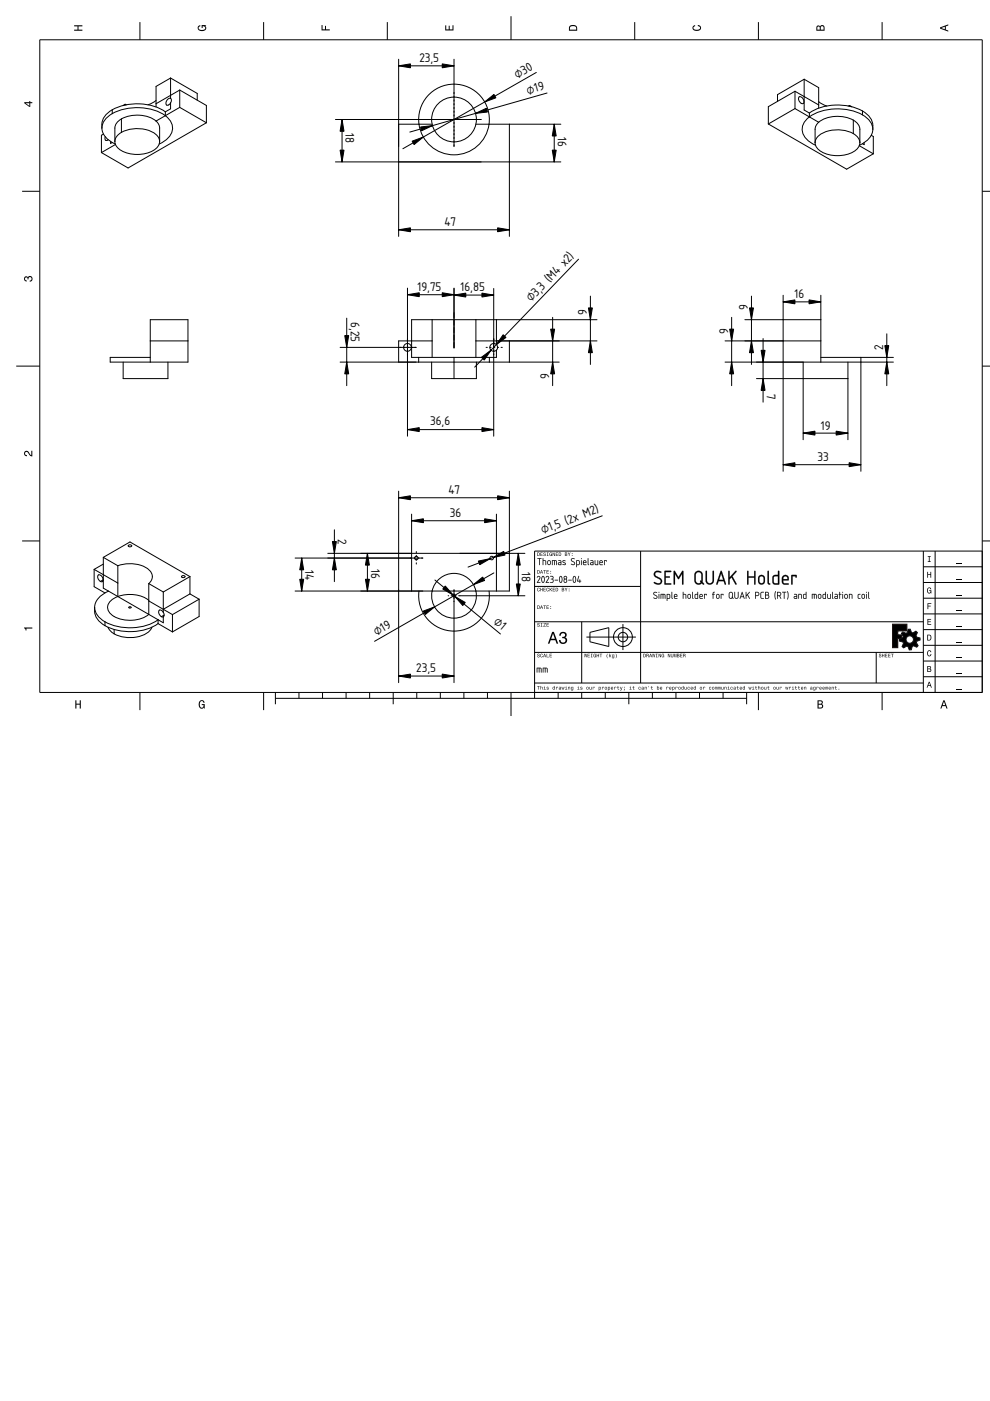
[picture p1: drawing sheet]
<svg xmlns="http://www.w3.org/2000/svg" width="210mm" height="297mm" viewBox="0 0 210 297" stroke-linecap="round" stroke-linejoin="round" font-family="sans-serif">
<defs><g id="words">
<g font-size="2.5">
<text x="88.9" y="13.1">23,5</text>
<text x="109.6" y="16.8" transform="rotate(-30 109.6 16.8)">⌀30</text>
<text x="111.9" y="20" transform="rotate(-16 111.9 20)">⌀19</text>
<text x="73.3" y="28.1" transform="rotate(90 73.3 28.1)">18</text>
<text x="118.3" y="29" transform="rotate(90 118.3 29)">16</text>
<text x="94.2" y="48">47</text>
<text x="88.5" y="61.6">19,75</text>
<text x="97.6" y="61.7">16,85</text>
<text x="112.6" y="64.1" transform="rotate(-46 112.6 64.1)">⌀3,3 (M4 x2)</text>
<text x="158.6" y="65.6" transform="rotate(-90 158.6 65.6)">9</text>
<text x="168.4" y="63.2">16</text>
<text x="74.4" y="68.4" transform="rotate(90 74.4 68.4)">6,25</text>
<text x="124.4" y="66.9" transform="rotate(-90 124.4 66.9)">9</text>
<text x="154.4" y="70.9" transform="rotate(-90 154.4 70.9)">9</text>
<text x="187.3" y="74.2" transform="rotate(-90 187.3 74.2)">2</text>
<text x="116.4" y="80.4" transform="rotate(-90 116.4 80.4)">9</text>
<text x="162.6" y="83.5" transform="rotate(90 162.6 83.5)">7</text>
<text x="91.2" y="90.2">36,6</text>
<text x="174.1" y="91.1">19</text>
<text x="173.3" y="97.8">33</text>
<text x="95.1" y="104.8">47</text>
<text x="95.4" y="109.6">36</text>
<text x="115.1" y="113.2" transform="rotate(-21 115.1 113.2)">⌀1,5 (2x M2)</text>
<text x="71.7" y="114.3" transform="rotate(90 71.7 114.3)">2</text>
<text x="64.7" y="120.8" transform="rotate(90 64.7 120.8)">14</text>
<text x="78.7" y="120.6" transform="rotate(90 78.7 120.6)">16</text>
<text x="110.7" y="121.2" transform="rotate(90 110.7 121.2)">18</text>
<text x="79.8" y="134.8" transform="rotate(-30 79.8 134.8)">⌀19</text>
<text x="104.5" y="132.1" transform="rotate(39 104.5 132.1)">⌀1</text>
<text x="88.2" y="142.5">23,5</text>
</g>
</g></defs>
<g fill="none" stroke="#000" stroke-width=".21">
<path d="M8.4 8.4h199.9v138.4h-199.9zM29.7 4.7v3.7M55.9 4.7v3.7M82.1 4.7v3.7M108.3 3.4v5M134.6 4.7v3.7M160.8 4.7v3.7M187 4.7v3.7M4.7 40.6h3.7M208.3 40.6h1.7M3.4 77.6h5M96.3 74h.1"/>
<path d="M208.3 77.6h1.7M4.7 114.7h3.7M135.8 116.8v28M195.8 116.8v30M198.3 116.8v30M208.3 114.7h1.7M208.3 116.8h-95v31.3M113.3 138.3h82.5M113.3 131.8h82.5M113.3 124.3h22.5M123.3 131.8v13M124.3 135.1h10.5"/>
<path d="M125.1 134.1l4-1v4l-4-1zM132.1 132.3v5.5M185.8 138.3v6.5M195.8 136.8h12.5M195.8 133.5h12.5M195.8 130.2h12.5M195.8 126.8h12.5M195.8 123.5h12.5M195.8 120.2h12.5M29.7 146.8v3.8M55.9 146.8v3.8M58.4 148.1h99.9"/>
<path d="M58.4 146.8v2.5M63.4 146.8v1.3M68.4 146.8v1.3M73.4 146.8v1.3M78.4 146.8v1.3M83.4 146.8v2.5M88.4 146.8v1.3M93.4 146.8v1.3M98.4 146.8v1.3M103.4 146.8v1.3M108.3 146.8v5M113.3 144.8h82.5"/>
<path d="M118.3 146.8v1.3M123.3 146.8v1.3M128.3 146.8v1.3M133.3 146.8v2.5M138.3 146.8v1.3M143.3 146.8v1.3M148.3 146.8v1.3M153.3 146.8v1.3M158.3 146.8v2.5M160.8 146.8v3.8M187 146.8v3.8M195.8 143.5h12.5"/>
<path d="M195.8 140.2h12.5"/>
<circle cx="132.1" cy="135.1" r="2"/>
<circle cx="132.1" cy="135.1" r="1"/>
</g>
<g fill="#000">
<path d="M15.7 5.4h1.8v.2h-.9v.7h.9v.2h-1.8v-.2h.7v-.7h-.7z" fill-rule="evenodd"/>
<path d="M42.1 5.5l.4-.2v.3l-.4 .2a.73 .73 0 0 0 .7 .6 .73 .73 0 0 0 .7-.5l-.1-.2-.4-.1v.3h-.2v-.6h.9l-.2 .2 .2 .3a.92 .92 0 0 1-.8 .8 .92 .92 0 0 1-1-.7z" fill-rule="evenodd"/>
<path d="M68.2 5.3h.2v.9h.5v-.7h.2v.7h.8v.3h-1.7z" fill-rule="evenodd"/>
<path d="M94.4 5.4h.2v.8h.5v-.7h.2v.7h.6v-.8h.2v1.1h-1.7z" fill-rule="evenodd"/>
<path d="M120.8 5.5l-.2 .3v.7h1.8v-.6a.96 .96 0 0 0-1.6-.4zM121 5.6h1l.2 .7h-1.4z" fill-rule="evenodd"/>
<path d="M147 5.5l.4-.2v.3l-.4 .2a.73 .73 0 0 0 .7 .6 .73 .73 0 0 0 .7-.5l-.1-.2-.3-.2v-.2a.62 .62 0 0 1 .6 .5 .62 .62 0 0 1-.5 .7 .82 .82 0 0 1-.9 0 .82 .82 0 0 1-.4-.8z" fill-rule="evenodd"/>
<path d="M173.2 5.5l-.1 1h1.7v-.6a.49 .49 0 0 0-.3-.6 .49 .49 0 0 0-.6 .3l-.3-.2zM173.4 5.7h.3l.1 .6h-.5zM174.1 5.6h.4l.1 .7h-.6z" fill-rule="evenodd"/>
<path d="M199.3 5.8v.3l1.8 .6v-.2l-.6-.2v-.7l.6-.2v-.2zM199.6 5.9l.7-.2v.5z" fill-rule="evenodd"/>
<path d="M5.1 21.7v.2l1.1 .8h.2v-.8h.5v-.2h-.5v-.3h-.2v.3zM5.4 21.9h.8v.5z" fill-rule="evenodd"/>
<path d="M5.2 58.7a.43 .43 0 0 1 .7 .1 .59 .59 0 0 1 1 .1 .59 .59 0 0 1-.6 .8v-.2a.36 .36 0 0 0 .5-.3 .36 .36 0 0 0-.5-.4 .36 .36 0 0 0-.3 .4h-.2a.31 .31 0 0 0-.2-.4 .31 .31 0 0 0-.4 .3 .31 .31 0 0 0 .3 .3l.2 .1v.2a.58 .58 0 0 1-.6-.4 .58 .58 0 0 1 .1-.6z" fill-rule="evenodd"/>
<path d="M5.2 95.7l.2-.1a1.06 1.06 0 0 1 1.1 .9h.1v-.9h.3v1.2a1.69 1.69 0 0 1-1.2-1 .35 .35 0 0 0-.4 .4 .35 .35 0 0 0 .4 .3v.2a.6 .6 0 0 1-.6-.3 .6 .6 0 0 1 .1-.7z" fill-rule="evenodd"/>
<path d="M113.9 117.1v.8h.3a.38 .38 0 0 0 .3-.4 .38 .38 0 0 0-.3-.4zM114 117.2a.29 .29 0 0 1 .3 .3 .29 .29 0 0 1-.3 .3zM114.6 117.1v.8h.5l-.4-.1v-.3h.3l-.3-.1v-.2l.4-.1zM115.3 117.2a.3 .3 0 0 0 0 .3 .3 .3 0 0 0 .3 .1l-.1 .2-.3-.2a.27 .27 0 0 0 .3 .3 .27 .27 0 0 0 .2-.3 .27 .27 0 0 0-.3-.2v-.2l.2 .2 .1-.2zM115.9 117.1l.2 .1v.6l-.2 .1h.4l-.1-.1v-.6l.1-.1zM116.6 117.2a.36 .36 0 0 0-.1 .5 .36 .36 0 0 0 .4 .1l.1 .1v-.4h-.2l.1 .1-.1 .2a.26 .26 0 0 1-.3-.3 .26 .26 0 0 1 .4-.2l.1 .1-.1-.3zM117.2 117.1v.8l.1-.6 .4 .6v-.8l-.1 .6zM117.8 117.1v.8h.5l-.4-.1v-.3h.4l-.4-.1v-.2l.4-.1zM118.5 117.1v.8h.2a.38 .38 0 0 0 .3-.4 .38 .38 0 0 0-.3-.4zM118.6 117.2a.29 .29 0 0 1 .3 .3 .29 .29 0 0 1-.3 .3zM119.8 117.1v.8h.2a.21 .21 0 0 0 .3-.2 .21 .21 0 0 0-.1-.2v-.3zM119.9 117.2l.2 .2h-.2zM119.9 117.5l.2 .1v.2h-.2zM120.4 117.1l.3 .8 .3-.8-.3 .4zM121.2 117.7v.2h.2v-.2zM121.2 117.3v.2h.2v-.2z" fill-rule="evenodd"/>
<path d="M196.7 117.9h.6v.2h-.2v.9h.2v.2h-.6v-.2h.2v-.9h-.2z" fill-rule="evenodd"/>
<path d="M202.7 119.5h1.1v.1h-1.1z" fill-rule="evenodd"/>
<path d="M5.1 133h1.8v.3h-1.3v.4h-.2z" fill-rule="evenodd"/>
<path d="M114 138.7a.3 .3 0 0 0 0 .3 .3 .3 0 0 0 .3 .1l-.1 .2-.3-.2a.27 .27 0 0 0 .3 .3 .27 .27 0 0 0 .2-.3 .27 .27 0 0 0-.3-.2v-.2l.2 .1 .1-.1zM114.6 138.7a.36 .36 0 0 0-.1 .5 .36 .36 0 0 0 .5 .1l.1-.2a.24 .24 0 0 1-.4 .1 .24 .24 0 0 1 0-.4 .24 .24 0 0 1 .4 0l-.2-.2zM115.4 138.6l-.3 .8 .2-.3h.3l.2 .3zM115.5 138.7l.1 .3h-.2zM115.9 138.6v.8h.5l-.4-.1zM116.5 138.6v.8h.5l-.4-.1v-.3h.4l-.4-.1v-.2l.4-.1z" fill-rule="evenodd"/>
<path d="M114 132.2a.3 .3 0 0 0 0 .3 .3 .3 0 0 0 .3 .1l-.1 .2-.3-.2a.27 .27 0 0 0 .3 .3 .27 .27 0 0 0 .2-.3 .27 .27 0 0 0-.3-.2v-.2l.2 .1 .1-.1zM114.6 132.1l.2 .1v.6l-.2 .1h.4l-.1-.1v-.6l.1-.1zM115.2 132.1l.4 .1-.4 .7h.5l-.4-.1 .4-.7zM115.9 132.1v.8h.5l-.4-.1v-.3h.3l-.3-.1v-.2l.4-.1z" fill-rule="evenodd"/>
<path d="M113.9 128.4v.7h.3a.38 .38 0 0 0 .3-.4 .38 .38 0 0 0-.3-.3zM114 128.5a.29 .29 0 0 1 .3 .2 .29 .29 0 0 1-.3 .3zM114.8 128.4l-.3 .7 .2-.2h.3l.1 .2zM114.8 128.5l.1 .3h-.2zM115.2 128.4l.2 .1 .1 .6v-.6l.2-.1zM115.9 128.4v.7h.5l-.4-.1v-.2h.3l-.3-.1v-.2l.4-.1zM116.7 129v.1h.1v-.1zM116.7 128.5v.2h.1v-.2z" fill-rule="evenodd"/>
<path d="M113.9 120.9v.7h.3a.38 .38 0 0 0 .3-.3 .38 .38 0 0 0-.3-.4zM114 121a.29 .29 0 0 1 .3 .3 .29 .29 0 0 1-.3 .2zM114.8 120.9l-.3 .7 .2-.2h.3l.1 .2zM114.8 121l.1 .3h-.2zM115.2 120.9l.2 .1 .1 .6v-.6l.2-.1zM115.9 120.9v.7h.5l-.4-.1v-.2h.3l-.3-.1v-.2l.4-.1zM116.7 121.5v.1h.1v-.1zM116.7 121v.2h.1v-.2z" fill-rule="evenodd"/>
<path d="M114 124.7a.36 .36 0 0 0-.1 .5 .36 .36 0 0 0 .5 .1v-.2a.24 .24 0 0 1-.3 .1 .24 .24 0 0 1 0-.4 .24 .24 0 0 1 .3 0l-.1-.2zM114.6 124.6v.8l.1-.4h.3l.1 .4v-.8l-.1 .3h-.3zM115.2 124.6v.8h.5l-.4-.1v-.3h.4l-.4-.1v-.2l.4-.1zM115.9 124.7a.36 .36 0 0 0-.1 .5 .36 .36 0 0 0 .5 .1l.1-.2a.24 .24 0 0 1-.4 .1 .24 .24 0 0 1 0-.4 .24 .24 0 0 1 .4 0l-.2-.2zM116.5 124.6v.8l.2-.4 .4 .4-.3-.5 .3-.3-.5 .4zM117.2 124.6v.8h.5l-.4-.1v-.3h.3l-.3-.1v-.2l.4-.1zM117.8 124.6v.8h.3a.38 .38 0 0 0 .3-.4 .38 .38 0 0 0-.3-.4zM117.9 124.7a.29 .29 0 0 1 .3 .3 .29 .29 0 0 1-.3 .3zM119.1 124.6v.8h.3a.21 .21 0 0 0 .2-.2 .21 .21 0 0 0-.1-.2v-.3zM119.2 124.7l.3 .2h-.3zM119.2 125l.3 .1v.2h-.3zM119.7 124.6l.4 .8 .2-.8-.3 .4zM120.6 125.2v.2h.1v-.2zM120.6 124.8v.2h.1v-.2z" fill-rule="evenodd"/>
<path d="M117.1 134l-.9 2.5h.3l.3-.8h1l.2 .8h.4l-1-2.5zM117.3 134.3l.3 1.1h-.7zM118.8 134.2l-.2 .6h.3a.44 .44 0 0 1 .2-.6 .44 .44 0 0 1 .6 .2 .44 .44 0 0 1-.2 .6h-.3v.3a.51 .51 0 0 1 .7 .3 .51 .51 0 0 1-.4 .7 .51 .51 0 0 1-.6-.4l-.1-.2h-.3a.84 .84 0 0 0 1.1 .8 .84 .84 0 0 0 .4-1.3l-.2-.1a.72 .72 0 0 0 .1-1.1 .72 .72 0 0 0-1.1 .2z" fill-rule="evenodd"/>
<path d="M123.8 138.6l.2 .8 .2-.7 .2 .7 .1-.8-.2 .6-.1-.6-.2 .6zM124.6 138.6v.8h.5l-.4-.1v-.3h.3l-.3-.1v-.2l.3-.1zM125.3 138.6l.1 .1v.6l-.1 .1h.3l-.1-.1v-.6l.1-.1zM125.9 138.7a.36 .36 0 0 0-.1 .5 .36 .36 0 0 0 .5 .1l.1 .1v-.4h-.3h.2l-.1 .3a.26 .26 0 0 1-.3-.3 .26 .26 0 0 1 .3-.2h.2l-.2-.2zM126.5 138.6v.8l.1-.4h.3l.1 .4v-.8l-.1 .3h-.3zM127.1 138.6l.3 .1 .1 .7v-.7l.2-.1zM128.8 138.6a.67 .67 0 0 0 .1 1l-.2-.4zM129.1 138.6v.8l.2-.3 .3 .3-.2-.4 .2-.2-.4 .2zM129.8 138.8a.27 .27 0 0 0-.1 .4 .27 .27 0 0 0 .4 .1v.2l-.3-.1a.23 .23 0 0 0 .2 .2 .23 .23 0 0 0 .2-.3v-.5zM129.8 139.1a.2 .2 0 0 1 .4 0 .2 .2 0 0 1-.4 0zM130.5 138.6l.2 .5-.2 .5a.61 .61 0 0 0 0-1z" fill-rule="evenodd"/>
<path d="M136.4 138.6v.8h.2a.38 .38 0 0 0 .3-.4 .38 .38 0 0 0-.3-.4zM136.5 138.7a.29 .29 0 0 1 .3 .3 .29 .29 0 0 1-.3 .3zM137.1 138.6v.8l.1-.4 .2 .1 .2 .3-.2-.4a.21 .21 0 0 0 .1-.2 .21 .21 0 0 0-.2-.2zM137.2 138.7h.2v.2l-.2 .1zM137.9 138.6l-.3 .8 .2-.3h.3l.2 .3zM137.9 138.7l.2 .3h-.3zM138.3 138.6l.1 .8 .2-.7 .2 .7 .1-.8-.1 .6-.2-.6-.2 .6zM139.1 138.6l.1 .1v.6l-.1 .1h.3l-.1-.1v-.6l.1-.1zM139.7 138.6v.8v-.7l.4 .7v-.8v.6zM140.3 138.7a.36 .36 0 0 0-.1 .5 .36 .36 0 0 0 .5 .1l.1 .1v-.4h-.3h.2l-.1 .3a.26 .26 0 0 1-.3-.3 .26 .26 0 0 1 .4-.2h.1l-.1-.2zM141.6 138.6v.8l.1-.7 .4 .7v-.8l-.1 .6zM142.2 138.6v.5a.26 .26 0 0 0 .3 .3 .26 .26 0 0 0 .3-.3l-.1-.5v.5a.16 .16 0 0 1-.2 .2 .16 .16 0 0 1-.2-.2zM142.9 138.6v.8l.1-.7 .1 .7 .2-.7 .1 .7v-.8h-.1l-.2 .7-.1-.7zM143.5 138.6v.8h.3a.21 .21 0 0 0 .3-.2 .21 .21 0 0 0-.2-.2l.1-.3zM143.6 138.7l.3 .2h-.3zM143.6 139h.3v.2l-.3 .1zM144.2 138.6v.8h.5l-.4-.1v-.3h.4l-.4-.1v-.2l.4-.1zM144.9 138.6v.8l.1-.4 .2 .1 .2 .3-.2-.4a.21 .21 0 0 0 .1-.2 .21 .21 0 0 0-.2-.2zM145 138.7h.2v.2l-.2 .1z" fill-rule="evenodd"/>
<path d="M186.4 138.7a.3 .3 0 0 0 0 .3 .3 .3 0 0 0 .4 .1l-.2 .2-.3-.2a.27 .27 0 0 0 .3 .3 .27 .27 0 0 0 .3-.3 .27 .27 0 0 0-.4-.2v-.2l.3 .1v-.1zM187 138.6v.8l.1-.4h.3l.1 .4v-.8l-.1 .3h-.3zM187.7 138.6v.8h.5l-.4-.1v-.3h.3l-.3-.1v-.2l.3-.1zM188.3 138.6v.8h.5l-.4-.1v-.3h.4l-.4-.1v-.2l.4-.1zM188.9 138.6l.3 .1 .1 .7v-.7l.2-.1z" fill-rule="evenodd"/>
<path d="M189.2 132.3h3.1v1.5h-1.9v.8h.7v.8h-.7v1.9h-1.2z" fill-rule="evenodd"/>
<path d="M191.4 134l-.3 .3 .4 .6-.1 .3-.7 .3v.4l.7 .2 .2 .3-.3 .7 .3 .3 .6-.4 .3 .1 .3 .7h.4l.2-.8 .3-.1 .7 .3 .3-.3-.4-.6 .1-.3 .7-.3v-.4l-.8-.2-.1-.3 .3-.7-.3-.3-.7 .4-.2-.1-.3-.7h-.4l-.2 .7-.3 .2zM192.1 135.6a.8 .8 0 0 1 1.6 0 .8 .8 0 0 1-1.6 0z" fill-rule="evenodd"/>
<path d="M196.6 121.2h.2v.5h.5v-.5h.1v1.3h-.1v-.6h-.5v.6h-.2z" fill-rule="evenodd"/>
<path d="M196.6 131.2h.8v.2h-.6v.4h.6v.1h-.6v.4h.6v.2h-.8z" fill-rule="evenodd"/>
<path d="M196.6 127.9h.9v.2h-.7v.3h.5v.2h-.5v.5h-.2z" fill-rule="evenodd"/>
<path d="M196.6 134.6v1.2h.4a.64 .64 0 0 0 .5-.6 .64 .64 0 0 0-.5-.6zM196.8 134.7a.48 .48 0 0 1 .5 .5 .48 .48 0 0 1-.5 .5z" fill-rule="evenodd"/>
<path d="M196.7 138l.5-.1 .3 .4-.4-.3a.5 .5 0 0 0-.4 .5 .5 .5 0 0 0 .4 .5l.2-.3h.2l-.3 .4a.63 .63 0 0 1-.7-.3 .63 .63 0 0 1 .2-.8z" fill-rule="evenodd"/>
<path d="M196.7 124.7l.5-.1 .3 .3-.4-.2a.5 .5 0 0 0-.4 .5 .5 .5 0 0 0 .4 .5l.2-.4h-.3v-.2h.5v.7l-.2-.1-.1 .1a.62 .62 0 0 1-.7-.3 .62 .62 0 0 1 .2-.8z" fill-rule="evenodd"/>
<path d="M202.7 139.4h1.1v.2h-1.1z" fill-rule="evenodd"/>
<path d="M202.7 136.1h1.1v.1h-1.1z" fill-rule="evenodd"/>
<path d="M202.7 132.8h1.1v.1h-1.1z" fill-rule="evenodd"/>
<path d="M202.7 129.4h1.1v.2h-1.1z" fill-rule="evenodd"/>
<path d="M202.7 126.1h1.1v.1h-1.1z" fill-rule="evenodd"/>
<path d="M202.7 122.8h1.1v.1h-1.1z" fill-rule="evenodd"/>
<path d="M16 148.5h.2v.7h.7v-.7h.2v1.7h-.2v-.8h-.7v.8h-.2z" fill-rule="evenodd"/>
<path d="M42.3 148.7a.6 .6 0 0 1 .7-.3 .6 .6 0 0 1 .4 .6h-.3l-.2-.3a.73 .73 0 0 0-.6 .6 .73 .73 0 0 0 .5 .8l.3-.2 .1-.4h-.4v-.2h.6v.9l-.2-.2-.3 .3a.84 .84 0 0 1-.7-1.3z" fill-rule="evenodd"/>
<path d="M113.9 145.5h.2l.1 .7v-.7h.2zM114.6 145.4v.8l.2-.5 .2 .5v-.4a.19 .19 0 0 0-.1-.2 .19 .19 0 0 0-.2 .1zM115.3 145.6l.1 .1v.4l-.2 .1h.5l-.2-.1v-.5zM115.4 145.4l.1 .1zM116 145.7l-.1 .2 .4 .1h-.4a.21 .21 0 0 0 .3 .2 .21 .21 0 0 0 .1-.3l-.3-.1h.3v-.1zM117.2 145.7a.27 .27 0 0 0 0 .4 .27 .27 0 0 0 .3 0l.1 .1v-.8v.3zM117.2 145.9a.2 .2 0 0 1 .4 0 .2 .2 0 0 1-.4 0zM117.9 145.6l.1 .6v-.5h.3zM118.6 145.7l-.1 .1 .3-.1v.1a.21 .21 0 0 0-.3 .1 .21 .21 0 0 0 .1 .3l.4-.1-.1-.4zM118.6 146a.13 .13 0 0 1 .2 0 .13 .13 0 0 1-.2 0zM119 145.6l.2 .6 .2-.5 .1 .5 .2-.6-.2 .5-.1-.5-.2 .5zM119.8 145.6l.2 .1v.4l-.2 .1h.5l-.2-.1v-.5zM120 145.4l.1 .1zM120.4 145.6v.6l.3-.5 .2 .5v-.4a.19 .19 0 0 0-.1-.2 .19 .19 0 0 0-.3 .1zM121.1 145.7a.27 .27 0 0 0 0 .4 .27 .27 0 0 0 .4 0l-.1 .2h-.3a.23 .23 0 0 0 .3 .1 .23 .23 0 0 0 .1-.2v-.6zM121.2 145.9a.19 .19 0 0 1 .3 0 .19 .19 0 0 1-.3 0zM122.4 145.6l.2 .1v.4l-.2 .1h.5l-.2-.1v-.5zM122.6 145.4l.1 .1zM123.1 145.7v.2l.3 .1h-.4a.21 .21 0 0 0 .3 .2 .21 .21 0 0 0 .1-.3l-.3-.1h.4l-.1-.1zM124.3 145.9a.3 .3 0 0 0 .6 0 .3 .3 0 0 0-.6 0zM124.4 145.9a.2 .2 0 0 1 .4 0 .2 .2 0 0 1-.4 0zM125 145.6v.4a.19 .19 0 0 0 .1 .2 .19 .19 0 0 0 .2-.1l.1 .1v-.6l-.2 .5zM125.7 145.6l.1 .6v-.5h.3zM126.9 145.6v.8l.2-.2a.27 .27 0 0 0 .4-.3 .27 .27 0 0 0-.5-.2zM127 145.9a.2 .2 0 0 1 .4 0 .2 .2 0 0 1-.4 0zM127.6 145.6l.1 .6 .1-.5h.3zM128.2 145.9a.3 .3 0 0 0 .6 0 .3 .3 0 0 0-.6 0zM128.3 145.9a.2 .2 0 0 1 .4 0 .2 .2 0 0 1-.4 0zM128.9 145.6v.8l.1-.2a.27 .27 0 0 0 .4-.3 .27 .27 0 0 0-.4-.2zM129 145.9a.2 .2 0 0 1 .4 0 .2 .2 0 0 1-.4 0zM129.6 145.7a.29 .29 0 0 0-.1 .4 .29 .29 0 0 0 .5 0h-.3l-.1-.2h.4l-.1-.2zM129.7 145.7l.2 .2h-.3zM130.2 145.6l.1 .6 .1-.5h.3zM131 145.5l-.2 .2h.2v.5h.3l-.2-.2v-.3l.2-.1zM131.5 145.6l.2 .6-.2 .2h.1l.4-.8-.3 .5zM132.3 145.6v.2h.1v-.2zM132.3 146v.4l.1-.2v-.2zM133.5 145.6l.1 .1v.4l-.2 .1h.5l-.2-.1v-.5zM133.6 145.4l.1 .1zM134.2 145.5l-.1 .2h.1l.1 .5h.2l-.2-.2v-.3l.2-.1zM135.4 145.7a.29 .29 0 0 0 0 .4 .29 .29 0 0 0 .4 0l.1-.1a.21 .21 0 0 1-.4 .1 .2 .2 0 0 1 0-.3 .2 .2 0 0 1 .4 0l-.2-.2zM136.1 145.7l-.1 .1 .3-.1 .1 .1a.21 .21 0 0 0-.4 .1 .21 .21 0 0 0 .2 .3l.3-.1-.1-.4zM136.1 146a.15 .15 0 0 1 .3 0 .15 .15 0 0 1-.3 0zM136.7 145.6v.6l.2-.5 .2 .5v-.4a.19 .19 0 0 0-.1-.2 .19 .19 0 0 0-.2 .1zM137.5 145.4l.1 .3zM138.1 145.5l-.1 .2h.1l.1 .5h.2l-.2-.2v-.3l.2-.1zM139.3 145.4v.8l.1-.1a.25 .25 0 0 0 .4-.2 .25 .25 0 0 0-.4-.2zM139.3 145.9a.2 .2 0 0 1 .4 0 .2 .2 0 0 1-.4 0zM140 145.7a.29 .29 0 0 0-.1 .4 .29 .29 0 0 0 .5 0h-.3l-.1-.2h.4l-.1-.2zM140.1 145.7l.2 .2h-.3zM141.3 145.6l.1 .6v-.5h.3zM141.9 145.7a.29 .29 0 0 0 0 .4 .29 .29 0 0 0 .4 0h-.2l-.1-.2h.4l-.1-.2zM142 145.7l.3 .2h-.3zM142.5 145.6v.8l.2-.2a.27 .27 0 0 0 .4-.3 .27 .27 0 0 0-.5-.2zM142.6 145.9a.2 .2 0 0 1 .4 0 .2 .2 0 0 1-.4 0zM143.2 145.6l.1 .6 .1-.5h.3zM143.8 145.9a.3 .3 0 0 0 .6 0 .3 .3 0 0 0-.6 0zM143.9 145.9a.2 .2 0 0 1 .4 0 .2 .2 0 0 1-.4 0zM144.5 145.7a.27 .27 0 0 0 0 .4 .27 .27 0 0 0 .4 0v.1v-.8v.3zM144.5 145.9a.2 .2 0 0 1 .4 0 .2 .2 0 0 1-.4 0zM145.1 145.6v.4a.19 .19 0 0 0 .2 .2 .19 .19 0 0 0 .2-.1l.1 .1v-.6l-.3 .5zM145.8 145.7a.29 .29 0 0 0 0 .4 .29 .29 0 0 0 .4 0l.1-.1a.21 .21 0 0 1-.4 .1 .2 .2 0 0 1 0-.3 .2 .2 0 0 1 .4 0l-.2-.2zM146.5 145.7a.29 .29 0 0 0-.1 .4 .29 .29 0 0 0 .5 0h-.3l-.1-.2h.4l-.1-.2zM146.6 145.7l.2 .2h-.3zM147.1 145.7a.27 .27 0 0 0 0 .4 .27 .27 0 0 0 .3 0l.1 .1v-.8v.3zM147.1 145.9a.2 .2 0 0 1 .4 0 .2 .2 0 0 1-.4 0zM148.4 145.9a.29 .29 0 0 0 .5 0 .29 .29 0 0 0-.5 0zM148.5 145.9a.2 .2 0 0 1 .4 0 .2 .2 0 0 1-.4 0zM149.1 145.6l.1 .6v-.5h.3zM150.4 145.7a.29 .29 0 0 0 0 .4 .29 .29 0 0 0 .4 0v-.1a.2 .2 0 0 1-.3 .1 .2 .2 0 0 1 0-.3 .2 .2 0 0 1 .3 0l-.1-.2zM151 145.9a.29 .29 0 0 0 .5 0 .29 .29 0 0 0-.5 0zM151.1 145.9a.2 .2 0 0 1 .4 0 .2 .2 0 0 1-.4 0zM151.6 145.6v.6l.2-.5v.5l.2-.5 .1 .5v-.6zM152.3 145.6v.6l.1-.5 .1 .5 .1-.5 .2 .5-.1-.6zM152.9 145.6v.4a.19 .19 0 0 0 .2 .2 .19 .19 0 0 0 .2-.1l.1 .1v-.6l-.3 .5zM153.6 145.6v.6l.2-.5 .2 .5v-.4a.19 .19 0 0 0-.1-.2 .19 .19 0 0 0-.2 .1zM154.3 145.6l.1 .1v.4l-.2 .1h.5l-.2-.1v-.5zM154.4 145.4l.1 .1zM154.9 145.7a.29 .29 0 0 0 0 .4 .29 .29 0 0 0 .4 0l.1-.1a.21 .21 0 0 1-.4 .1 .2 .2 0 0 1 0-.3 .2 .2 0 0 1 .4 0l-.2-.2zM155.6 145.7l-.1 .1 .3-.1 .1 .1a.21 .21 0 0 0-.4 .1 .21 .21 0 0 0 .2 .3l.3-.1-.1-.4zM155.6 146a.15 .15 0 0 1 .3 0 .15 .15 0 0 1-.3 0zM156.3 145.5l-.1 .2h.1l.1 .5h.2l-.2-.2v-.3l.2-.1zM156.9 145.7a.29 .29 0 0 0-.1 .4 .29 .29 0 0 0 .5 0h-.3l-.1-.2h.4l-.1-.2zM157 145.7l.2 .2h-.3zM157.5 145.7a.27 .27 0 0 0 0 .4 .27 .27 0 0 0 .4 0v.1v-.8v.3zM157.5 145.9a.2 .2 0 0 1 .4 0 .2 .2 0 0 1-.4 0zM158.7 145.6l.1 .6 .2-.5 .2 .5 .1-.6-.2 .5v-.5l-.2 .5zM159.5 145.6l.1 .1v.4l-.2 .1h.5l-.2-.1v-.5zM159.6 145.4l.1 .1zM160.2 145.5l-.1 .2h.1l.1 .5h.2l-.2-.2v-.3l.2-.1zM160.7 145.4v.8l.3-.5 .2 .5v-.4a.19 .19 0 0 0-.1-.2 .19 .19 0 0 0-.3 .1zM161.4 145.9a.29 .29 0 0 0 .5 0 .29 .29 0 0 0-.5 0zM161.5 145.9a.2 .2 0 0 1 .4 0 .2 .2 0 0 1-.4 0zM162 145.6v.4a.19 .19 0 0 0 .2 .2 .19 .19 0 0 0 .2-.1l.1 .1v-.6l-.3 .5zM162.8 145.5l-.1 .2h.1l.1 .5h.2l-.2-.2v-.3l.2-.1zM164 145.9a.29 .29 0 0 0 .5 0 .29 .29 0 0 0-.5 0zM164.1 145.9a.2 .2 0 0 1 .4 0 .2 .2 0 0 1-.4 0zM164.6 145.6v.4a.19 .19 0 0 0 .2 .2 .19 .19 0 0 0 .2-.1l.1 .1v-.6l-.3 .5zM165.3 145.6l.1 .6 .1-.5h.3zM166.5 145.6l.1 .6 .2-.5 .2 .5 .1-.6-.2 .5v-.5l-.2 .5zM167.3 145.6l.1 .6v-.5h.3zM167.9 145.6l.2 .1v.4l-.2 .1h.5l-.2-.1v-.5zM168.1 145.4l.1 .1zM168.7 145.5l-.2 .2h.2v.5h.3l-.2-.2v-.3l.2-.1zM169.3 145.5l-.1 .2h.1l.1 .5h.2l-.2-.2v-.3l.2-.1zM169.9 145.7a.29 .29 0 0 0-.1 .4 .29 .29 0 0 0 .5 0h-.3l-.1-.2h.4l-.1-.2zM170 145.7l.2 .2h-.3zM170.5 145.6v.6l.2-.5 .2 .5v-.4a.19 .19 0 0 0-.1-.2 .19 .19 0 0 0-.2 .1zM171.9 145.7l-.1 .1 .3-.1v.1a.21 .21 0 0 0-.3 .1 .21 .21 0 0 0 .1 .3l.4-.1-.1-.4zM171.9 146a.13 .13 0 0 1 .2 0 .13 .13 0 0 1-.2 0zM172.5 145.7a.27 .27 0 0 0-.1 .4 .27 .27 0 0 0 .4 0l-.1 .2h-.3a.23 .23 0 0 0 .3 .1 .23 .23 0 0 0 .2-.2v-.6zM172.5 145.9a.2 .2 0 0 1 .4 0 .2 .2 0 0 1-.4 0zM173.1 145.6l.1 .6 .1-.5h.3zM173.8 145.7a.29 .29 0 0 0-.1 .4 .29 .29 0 0 0 .5 0h-.3l-.1-.2h.4l-.1-.2zM173.9 145.7l.2 .2h-.3zM174.4 145.7a.29 .29 0 0 0 0 .4 .29 .29 0 0 0 .4 0h-.2l-.1-.2h.4l-.1-.2zM174.5 145.7l.3 .2h-.3zM175 145.6v.6l.2-.5v.5l.2-.5 .1 .5v-.6zM175.7 145.7a.29 .29 0 0 0 0 .4 .29 .29 0 0 0 .4 0h-.2l-.1-.2h.4l-.1-.2zM175.8 145.7l.3 .2h-.3zM176.3 145.6v.6l.3-.5 .2 .5v-.4a.19 .19 0 0 0-.1-.2 .19 .19 0 0 0-.3 .1zM177.1 145.5l-.1 .2h.1l.1 .5h.2l-.2-.2v-.3l.2-.1zM177.8 146v.2h.1v-.2z" fill-rule="evenodd"/>
<path d="M173.3 148.5v1.7h.7a.49 .49 0 0 0 .5-.3 .49 .49 0 0 0-.3-.6l.3-.4a.43 .43 0 0 0-.5-.4zM173.6 148.7h.3a.26 .26 0 0 1 .3 .3 .26 .26 0 0 1-.3 .2h-.3zM173.6 149.4h.3a.31 .31 0 0 1 .4 .3 .31 .31 0 0 1-.3 .3h-.4z" fill-rule="evenodd"/>
<path d="M196.9 144.6l-.4 1.2h.1l.2-.4h.5l.1 .4h.2l-.5-1.2zM197 144.7l.2 .6h-.4z" fill-rule="evenodd"/>
<path d="M196.6 141.2v1.3h.5a.35 .35 0 0 0 .4-.3 .35 .35 0 0 0-.3-.4l.2-.2-.1-.3zM196.8 141.4h.2a.19 .19 0 0 1 .2 .2 .19 .19 0 0 1-.2 .1h-.2zM196.8 141.9h.2a.22 .22 0 0 1 .3 .2 .22 .22 0 0 1-.2 .2h-.3z" fill-rule="evenodd"/>
<path d="M200 148.5l-.6 1.7h.2l.2-.5h.7l.2 .5h.2l-.6-1.7zM200.1 148.7l.3 .8h-.5z" fill-rule="evenodd"/>
<path d="M202.7 146.1h1.1v.1h-1.1z" fill-rule="evenodd"/>
<path d="M202.7 142.8h1.1v.1h-1.1z" fill-rule="evenodd"/>
</g>
<path d="M189.2 132.3h3.1v1.5h-1.9v.8h.7v.8h-.7v1.9h-1.2z" fill="none" stroke="#370700" stroke-width=".21"/>
<g fill="none" stroke="#000137" stroke-width=".21">
<path d="M191.4 134l.7 .3 .3-.2 .2-.7h.4l.3 .7 .2 .1 .7-.4 .3 .3-.3 .7 .1 .3 .8 .2v.4l-.7 .3-.1 .3 .4 .6-.3 .3-.7-.3-.3 .1-.2 .8h-.4l-.3-.7-.3-.1-.6 .4-.3-.3 .3-.7-.2-.3-.7-.2v-.4l.7-.3 .1-.3-.4-.6z"/>
<circle cx="192.9" cy="135.6" r=".79"/>
</g>
<g fill="#000">
<path d="M114 118.3l.8 .1-.4 .1v1.3l-.1-1.3h-.3zM114 118.4l.3 .1 .1 1.3v-1.3l.4-.1zM115.1 118.4l.1-.1v.5h.4l.2 .2v.8l-.2-.1v-.7l-.4-.1v.8l-.1 .1zM115.1 118.4v1.4l.1-.9h.3l.2 .2 .1 .7v-.8l-.6-.2zM116.3 119l-.1 .5 .3 .1 .1-.5zM116.3 119h.3v.4a.24 .24 0 0 1-.2 .3 .24 .24 0 0 1-.2-.2zM116.2 118.8h.4l.2 .2v.6l-.3 .2h-.2l-.2-.2zM116.2 118.9l-.1 .5a.36 .36 0 0 0 .3 .4 .36 .36 0 0 0 .4-.4l-.1-.5zM117 118.8h1v1l-.1-.1v-.7l-.3-.1-.1 .9v-.9h-.3v.8l-.2 .1zM117.1 118.8v1l.1-.9h.3v.9l.1-.9 .3 .1 .1 .8v-.9zM118.5 119.4v.2l.4 .1v-.3zM118.5 119.4h.4v.3l-.4-.1zM118.4 118.8h.5l.1 .3v.7h-.4a.31 .31 0 0 1-.3-.3 .31 .31 0 0 1 .3-.3h.3v-.2l-.5-.1zM118.4 118.8l.5 .2v.2h-.3a.29 .29 0 0 0-.3 .3 .29 .29 0 0 0 .3 .3h.4v-.7l-.2-.3zM119.3 118.8l.6 .1-.5 .1 .6 .5a.39 .39 0 0 1-.4 .3 .39 .39 0 0 1-.3-.2l.5-.1-.5-.3zM119.3 118.9v.3l.5 .3-.5 .2 .6 .1v-.4l-.5-.4 .5-.1zM121.1 118.4l.5-.1 .2 .1v.2a.32 .32 0 0 0-.4-.1 .32 .32 0 0 0-.2 .3l.7 .5-.1 .4a.4 .4 0 0 1-.4 .2 .4 .4 0 0 1-.3-.4l.5 .2 .2-.3-.7-.5zM121.2 118.5l-.1 .4 .7 .5-.2 .3-.5-.2v.2a.42 .42 0 0 0 .7 .1 .42 .42 0 0 0-.1-.7l-.5-.3v-.2l.6-.2zM122.3 118.9v.8l.4-.1v-.6zM122.3 118.9l.5 .1-.1 .7h-.4zM122.2 118.8h.5l.2 .3v.6l-.6 .1-.1 .5zM122.2 118.8v1.4l.1-.4h.3a.61 .61 0 0 0 .1-1zM123.2 118.8l.1 .1v.9zM123.2 118.8l.1 1zM123.2 118.4a.1 .1 0 0 1 .2 0 .1 .1 0 0 1-.2 0zM123.2 118.4l.1 .1zM123.8 119l-.1 .2h.5l-.1-.2zM123.8 119a.24 .24 0 0 1 .3-.1 .24 .24 0 0 1 .1 .3h-.5zM123.7 118.9a.38 .38 0 0 1 .5 0 .38 .38 0 0 1 .1 .5h-.6l.1 .2 .5 .1-.4 .1a.59 .59 0 0 1-.2-.9zM123.7 118.9l-.1 .2 .1 .6 .6 .1-.5-.2-.1-.1v-.1l.6-.1-.1-.4zM124.6 118.4h.2v1.4l-.2-.2zM124.6 118.4v1.2l.2 .2zM125.3 119.4v.2l.4 .1v-.3zM125.3 119.4h.4v.3l-.4-.1zM125.2 118.8h.5l.1 .3v.7h-.4a.31 .31 0 0 1-.3-.3 .31 .31 0 0 1 .3-.3h.3v-.2l-.5-.1zM125.2 118.8l.5 .2v.2h-.3a.29 .29 0 0 0-.3 .3 .29 .29 0 0 0 .3 .3h.4v-.7l-.1-.3zM126.1 118.8l.1 .1v.7l.5 .1v-.8l.1-.1v1l-.6-.1zM126.1 118.8l.1 .9 .6 .1v-1l-.1 .9h-.3l-.2-.1zM127.3 119l-.1 .2h.5l-.2-.2zM127.3 119a.24 .24 0 0 1 .3-.1 .24 .24 0 0 1 .1 .3h-.5zM127.2 118.9a.38 .38 0 0 1 .5 0 .38 .38 0 0 1 0 .5h-.5l.1 .2 .5 .1-.4 .1a.59 .59 0 0 1-.2-.9zM127.2 118.9l-.1 .2 .1 .6 .6 .1-.5-.2-.1-.1v-.1l.6-.1-.1-.4zM128.1 118.8h.6l-.1 .3-.1-.2h-.3l-.1 .9zM128.1 118.8v1l.1-.9h.3l.1 .2v-.3z"/>
<path d="M114 118.4h.8l-.4 .1v1.3l-.1-1.3zM115.1 118.4l.1 .4 .6 .2v.8l-.1-.1v-.6l-.2-.2h-.3v.8l-.1 .1zM116.3 119l-.1 .5a.23 .23 0 0 0 .2 .2 .23 .23 0 0 0 .2-.3v-.4zM115.9 119.3a.5 .5 0 0 1 1 0 .5 .5 0 0 1-1 0zM117.1 118.8l.9 .1v.9l-.1-.1v-.7l-.3-.1-.1 .9v-.9h-.3v.8l-.2 .1zM118.5 119.4v.3h.4v-.3zM118.4 118.8h.5l.1 .3v.7h-.4a.3 .3 0 0 1-.3-.3 .3 .3 0 0 1 .3-.3h.3v-.2zM119.3 118.9h.6l-.5 .1 .6 .5a.39 .39 0 0 1-.4 .3 .39 .39 0 0 1-.3-.2l.5-.1-.5-.3zM121.1 118.4h.5h.2v.2a.33 .33 0 0 0-.4-.1 .33 .33 0 0 0-.2 .3l.5 .3a.39 .39 0 0 1 0 .6 .39 .39 0 0 1-.6-.2 .38 .38 0 0 0 .4 .2 .38 .38 0 0 0 .3-.3l-.7-.5zM122.3 118.9v.8h.4l.1-.7zM122.2 118.8h.4a.55 .55 0 0 1 .3 .6 .55 .55 0 0 1-.6 .4l-.1 .5zM123.2 118.8l.1 .1v.9zM123.2 118.4a.1 .1 0 0 1 .2 0 .1 .1 0 0 1-.2 0zM123.8 119l-.1 .2h.5l-.1-.3zM123.7 118.9a.37 .37 0 0 1 .5 0 .37 .37 0 0 1 .1 .5h-.6l.1 .2 .5 .1-.4 .1a.58 .58 0 0 1-.2-.9zM124.6 118.4h.2v1.4l-.2-.2zM125.3 119.4v.3h.4v-.3zM125.2 118.8h.5l.1 .3v.7h-.4a.3 .3 0 0 1-.3-.3 .3 .3 0 0 1 .3-.3h.3v-.2zM126.1 118.8l.3 .9h.3v-.8l.1-.1v1l-.6-.1zM127.3 119l-.1 .2h.5l-.2-.3zM127.2 118.9a.37 .37 0 0 1 .5 0 .37 .37 0 0 1 0 .5h-.5l.1 .2 .5 .1-.4 .1a.58 .58 0 0 1-.2-.9zM128.1 118.8h.6l-.1 .3-.1-.2h-.3l-.1 .9z"/>
<path d="M113.9 122.2a.37 .37 0 0 1 .5 0 .37 .37 0 0 1 .1 .5l-.5 .7 .5 .2h-.6l.5-1.1-.2-.2-.3 .2zM115.1 122.3l-.2 .6 .2 .5 .3-.6-.2-.5zM114.9 122.2a.52 .52 0 0 1 .6 .2 .52 .52 0 0 1 0 .6v.2a.37 .37 0 0 1-.5 .4 .37 .37 0 0 1-.2-.6zM115.8 122.2a.37 .37 0 0 1 .5 0 .37 .37 0 0 1 .1 .5l-.5 .7 .5 .2h-.7l.6-1.1-.2-.2-.4 .2zM116.7 122.1a.43 .43 0 0 1 .5 .1 .43 .43 0 0 1 0 .6 .45 .45 0 0 1 .1 .6 .45 .45 0 0 1-.6 .1 .39 .39 0 0 0 .4-.1 .39 .39 0 0 0 .1-.4l-.4-.3a.27 .27 0 0 0 .4-.1 .27 .27 0 0 0-.1-.3zM117.6 122.9l.7 .1-.6 .1zM118.8 122.3l-.1 .6 .2 .5 .2-.6-.1-.5zM118.7 122.2a.52 .52 0 0 1 .5 .2 .52 .52 0 0 1 0 .6v.2a.37 .37 0 0 1-.4 .4 .37 .37 0 0 1-.3-.6zM119.6 123.1a.28 .28 0 0 0 .5 0 .28 .28 0 0 0-.5 0zM119.6 122.5a.25 .25 0 0 0 .5 0 .25 .25 0 0 0-.5 0zM119.6 122.2a.37 .37 0 0 1 .6 0 .37 .37 0 0 1-.1 .6 .43 .43 0 0 1 .1 .6 .43 .43 0 0 1-.7 0 .43 .43 0 0 1 .2-.6l-.2-.3zM120.5 122.9l.7 .1-.6 .1zM121.7 122.3l-.1 .6 .2 .5 .2-.6-.1-.5zM121.6 122.2a.52 .52 0 0 1 .5 .2 .52 .52 0 0 1 0 .6v.2a.37 .37 0 0 1-.5 .4 .37 .37 0 0 1-.2-.6zM122.7 122.1l.1 .1-.3 .9h.4v-.3l.1 .3 .2 .1-.2 .1-.1 .3v-.3l-.6-.1z"/>
<path d="M113.9 122.2l.3-.1 .4 .3-.6 1h.5l.1 .2h-.8l.6-1.1-.2-.2-.4 .2zM114 122.2l-.1 .3 .3-.3 .2 .3-.5 1.1h.6l-.5-.1 .5-.8a.36 .36 0 0 0 0-.5 .36 .36 0 0 0-.5 0zM115.1 122.3l-.2 .6 .2 .5 .2-.7zM115.1 122.3h.1l.2 .5-.3 .7-.2-.6zM114.9 122.2l.2-.1 .2 .1 .2 .6a.48 .48 0 0 1-.1 .6 .48 .48 0 0 1-.5 .1l-.1-.6zM114.9 122.2l-.1 .7a.44 .44 0 0 0 0 .5 .44 .44 0 0 0 .5 .1l.2-.5-.1-.7-.1-.2zM115.8 122.2l.3-.1 .3 .3-.5 1h.5v.2h-.7l.6-1.1-.2-.2-.4 .2zM115.9 122.2l-.2 .3 .4-.3 .2 .3-.6 1.1h.7l-.5-.1 .5-.8a.36 .36 0 0 0-.1-.5 .36 .36 0 0 0-.4 0zM116.7 122.1l.6 .1 .1 .3-.2 .3a.45 .45 0 0 1 .1 .6 .45 .45 0 0 1-.7 .1l.6-.1a.38 .38 0 0 0 0-.5 .38 .38 0 0 0-.4-.1v-.1a.28 .28 0 0 0 .3 0 .28 .28 0 0 0 .1-.4l-.5-.1zM116.7 122.1l.5 .2v.3l-.4 .2 .4 .1a.39 .39 0 0 1 0 .5 .39 .39 0 0 1-.5 .1h-.1a.46 .46 0 0 0 .7-.1 .46 .46 0 0 0-.1-.6l.1-.2a.44 .44 0 0 0-.1-.4 .44 .44 0 0 0-.5-.1zM117.6 122.9l.7 .1-.6 .1zM117.6 123h.7zM118.8 122.3l-.1 .6 .2 .5 .2-.7zM118.8 122.3h.2l.1 .5-.2 .7-.2-.6zM118.7 122.2l.2-.1 .2 .1 .2 .6a.48 .48 0 0 1-.1 .6 .48 .48 0 0 1-.5 .1l-.2-.6zM118.7 122.2l-.2 .7a.44 .44 0 0 0 .1 .5 .44 .44 0 0 0 .5 .1l.1-.5v-.7l-.2-.2zM119.6 123.1a.3 .3 0 0 0 .6 0 .3 .3 0 0 0-.6 0zM119.5 123.1a.3 .3 0 0 1 .6 0 .3 .3 0 0 1-.6 0zM119.7 122.5a.21 .21 0 0 0 .4 0 .21 .21 0 0 0-.4 0zM119.6 122.5a.25 .25 0 0 1 .5 0 .25 .25 0 0 1-.5 0zM119.6 122.2a.37 .37 0 0 1 .6 0 .37 .37 0 0 1-.1 .6 .44 .44 0 0 1 .1 .6 .44 .44 0 0 1-.7 0 .44 .44 0 0 1 .2-.6l-.2-.3zM119.6 122.2l-.1 .3 .2 .3-.2 .3 .1 .4h.4l.2-.1-.1-.6a.36 .36 0 0 0 0-.6zM120.5 122.9l.7 .1-.6 .1zM120.5 123h.7zM121.7 122.3l-.1 .6 .2 .5 .2-.7zM121.7 122.3h.2l.1 .5-.2 .7-.3-.6zM121.6 122.2l.2-.1 .2 .1 .2 .6a.48 .48 0 0 1-.1 .6 .48 .48 0 0 1-.5 .1l-.2-.6zM121.6 122.2l-.2 .7a.44 .44 0 0 0 .1 .5 .44 .44 0 0 0 .5 .1l.1-.5-.1-.7-.1-.2zM122.7 122.1l.1 .1-.3 .9h.4v-.3l.1 .3 .2 .1-.2 .1-.1 .3v-.3l-.6-.1zM122.7 122.1l-.3 1.1 .5 .1v.3l.1-.3 .2-.1h-.2v-.3l-.1 .3h-.4z"/>
<path d="M138.6 125.6l.5-.1 .2 .1v.1a.32 .32 0 0 0-.4-.1 .32 .32 0 0 0-.2 .4l.7 .5-.1 .4a.4 .4 0 0 1-.4 .1 .4 .4 0 0 1-.3-.3l.5 .1 .1-.2-.6-.5zM138.6 125.6v.4l.7 .6-.2 .2-.5-.1v.1a.42 .42 0 0 0 .6 .1 .42 .42 0 0 0 0-.7l-.5-.2v-.2l.6-.2zM139.7 125.9l.1 .1-.1 1zM139.7 126v.9zM139.6 125.6a.1 .1 0 0 1 .2 0 .1 .1 0 0 1-.2 0zM139.7 125.5l.1 .2zM140.1 125.9l.9 .1 .1 .9h-.2v-.8h-.3v.9l-.1-.9h-.3v.8h-.1zM140.1 125.9v1l.1-.8h.3l.1 .8v-.8h.3l.2 .8-.1-.9zM141.5 126.1v.7h.4v-.7zM141.5 126.1l.5 .1-.1 .6h-.4zM141.4 125.9h.5l.2 .3-.1 .7-.5 .1-.1 .4zM141.4 126v1.4l.1-.4h.3a.61 .61 0 0 0 .1-1zM142.4 125.5l.1 .1 .1 1.4-.2-.3zM142.4 125.5v1.2l.2 .3zM143.1 126.2l-.1 .2h.5l-.1-.3zM143.1 126.1a.24 .24 0 0 1 .3 0 .24 .24 0 0 1 .1 .3h-.5zM143 126a.37 .37 0 0 1 .5 0 .37 .37 0 0 1 .1 .5h-.6l.1 .3 .5 .1-.4 .1a.59 .59 0 0 1-.2-1zM143 126l-.1 .3 .1 .6h.6l-.5-.1-.1-.2v-.1h.6l-.1-.5zM144.8 125.5h.1v.4h.4l.2 .2v.8h-.1l-.1-.8h-.4v.8h-.1zM144.8 125.5v1.4l.1-.8h.3l.2 .1 .1 .7v-.8l-.6-.2zM146 126.1l-.1 .6 .4 .1v-.6zM146 126.1h.3l.1 .5a.24 .24 0 0 1-.3 .2 .24 .24 0 0 1-.2-.2zM145.9 126l.4-.1 .2 .2v.6l-.2 .2h-.3l-.2-.2zM145.9 126l-.1 .6a.36 .36 0 0 0 .3 .3 .36 .36 0 0 0 .4-.3l-.1-.6zM146.8 125.5l.1 .1 .1 1.4-.3-.3zM146.8 125.5v1.2l.2 .3zM147.5 126.1v.7h.4v-.7zM147.4 126.1h.5v.7h-.4zM147.3 126l.6-.1v-.3l.1-.1v1.4l-.5 .1-.2-.2zM147.3 126v.8l.2 .1h.5v-1.4l-.1 .4zM148.5 126.2l-.1 .2h.5l-.2-.3zM148.5 126.1a.24 .24 0 0 1 .3 0 .24 .24 0 0 1 .1 .3h-.5zM148.4 126a.37 .37 0 0 1 .5 0 .37 .37 0 0 1 0 .5h-.5l.1 .3 .5 .1-.4 .1a.59 .59 0 0 1-.2-1zM148.4 126l-.1 .3 .1 .6h.6l-.5-.1-.1-.2v-.1h.6l-.1-.5zM149.3 125.9l.6 .1-.1 .2-.1-.1h-.3l-.1 .9zM149.3 126v.9l.1-.8h.3l.1 .1v-.2zM151.2 125.6l.3-.1-.2 .4 .3 .1-.3 .1-.1 .9-.1-.9-.1-.1zM151.2 125.6l-.2 .4 .1 .1 .1 .8v-.8l.3-.1-.3-.1 .1-.2 .2-.2zM152 126.1v.6l.3 .1 .1-.6zM152 126.1h.4v.5a.24 .24 0 0 1-.2 .2 .24 .24 0 0 1-.2-.2zM152 126l.3-.1 .2 .2v.6l-.2 .2h-.3l-.2-.2zM152 126l-.2 .6a.36 .36 0 0 0 .4 .3 .36 .36 0 0 0 .3-.3l-.1-.6zM152.8 125.9l.6 .1-.1 .2v-.1h-.3l-.1 .9zM152.8 126l.1 .9v-.8h.4v.1l.1-.2zM154.8 125.7l-.1 .8 .3 .3 .2-.1-.1-.2 .2 .1-.1-.7-.1-.2zM154.8 125.7l.3-.1 .1 .2 .1 .8-.2-.1v.3l-.4-.2zM154.6 125.7l.4-.2 .3 .1 .1 1.1 .1 .3-.2-.2-.3 .2-.4-.2-.1-.3zM154.6 125.7l-.1 .8a.43 .43 0 0 0 .3 .4 .43 .43 0 0 0 .5-.1l.2 .1-.1-.2-.1-1.1-.3-.1zM155.7 125.5l.2 .1v1l.2 .2 .3-.2v-1l.2-.1v1.2l-.3 .2h-.3l-.3-.2zM155.7 125.5l.1 1.2 .2 .2h.3l.2-.2 .1-1.2-.2 1.1-.3 .2-.2-.2zM157.3 125.5l.5 1.5-.2-.4h-.5l-.1 .4-.2-.1zM157.3 125.5l-.5 1.4h.2l.1-.3h.5l.2 .4zM157.3 125.8l-.2 .7h.5zM157.4 125.8l.2 .7h-.5zM158.1 125.5l.2 .1v.6l.5-.7h.2l-.5 .6 .4 .9-.5-.8-.1 .2-.1 .5h-.1zM158.1 125.5v1.4l.4-.7 .4 .7-.4-.8 .5-.6-.8 .7zM160.2 125.6v.6h.4a.29 .29 0 0 0 .2-.3 .29 .29 0 0 0-.3-.3zM160.2 125.6h.3a.31 .31 0 0 1 .4 .3 .31 .31 0 0 1-.3 .3h-.4zM160.1 125.5h.6l.3 .4-.2 .4-.6 .1v.6zM160.1 125.5l.1 1.4v-.5l.5-.1 .3-.4-.3-.4zM161.3 125.6l.6-.1v.1l-.5 .2v.8v.2h.6v.1h-.6l-.2-.2zM161.4 125.6l-.1 1.1 .1 .2h.5l-.4-.1-.1-.2v-.8l.5-.3zM162.2 125.5l.7 .1 .1 .3-.1 .2a.44 .44 0 0 1 .2 .5 .44 .44 0 0 1-.4 .4l-.5-.1zM162.2 125.5v1.4l.5 .1a.43 .43 0 0 0 .4-.4 .43 .43 0 0 0-.2-.5l.1-.2-.1-.3zM162.4 126.2v.6l.5-.1v-.4zM162.3 126.2h.4a.31 .31 0 0 1 .3 .3 .31 .31 0 0 1-.3 .3h-.4zM162.4 125.6v.5h.3a.21 .21 0 0 0 .2-.2 .21 .21 0 0 0-.2-.3zM162.3 125.6h.4a.23 .23 0 0 1 .2 .3 .23 .23 0 0 1-.2 .2h-.4zM164.4 125.3l.1 .1-.1 .8 .1 .9a1.66 1.66 0 0 1-.1-1.8zM164.4 125.4l-.2 .8 .2 .9-.1-.9 .2-.8zM164.9 125.6v.6l.5-.1v-.4zM164.9 125.6l.5 .1v.4l-.5 .1zM164.8 125.5h.4a.44 .44 0 0 1 .4 .3 .44 .44 0 0 1-.2 .5l.2 .6-.4-.5h-.3v.5h-.1zM164.8 125.5v1.4l.1-.5h.3l.4 .5-.3-.6 .3-.2-.1-.4zM165.8 125.5l.9 .1h-.4v1.4l-.1-1.4h-.4zM165.9 125.5l.3 .1 .1 1.4v-1.4h.4zM166.9 125.3a1.49 1.49 0 0 1 0 1.8l.1-.9zM166.9 125.4l.2 .8-.1 .9 .2-.9zM168.5 126.6v.2h.4v-.3zM168.5 126.6l.4-.1v.3h-.4zM168.4 125.9h.5l.1 .3v.7l-.4 .1a.31 .31 0 0 1-.3-.3 .31 .31 0 0 1 .3-.3h.3l-.1-.2-.4-.1zM168.4 126l.5 .1v.3h-.3a.29 .29 0 0 0-.3 .3 .29 .29 0 0 0 .3 .3l.4-.1v-.7l-.2-.2zM169.3 125.9l.6 .1 .1 .9h-.1l-.1-.8h-.4v.8h-.1zM169.3 125.9v1l.1-.8h.4l.2 .8-.1-.9zM170.4 126.1v.7h.4v-.7zM170.4 126.1h.5v.7h-.5zM170.3 126l.5-.1v-.3l.2-.1v1.4l-.6 .1-.1-.2zM170.3 126v.8l.1 .1h.6v-1.4l-.1 .4zM172.1 125.9l1 .1v.9h-.1v-.8h-.3l-.1 .9v-.9h-.3v.8h-.2zM172.2 125.9v1l.1-.8h.3v.8l.1-.8h.3l.1 .8v-.9zM173.6 126.1v.6l.3 .1 .1-.6zM173.6 126.1h.3l.1 .5a.24 .24 0 0 1-.2 .2 .24 .24 0 0 1-.3-.2zM173.5 126l.4-.1 .2 .2v.6l-.2 .2h-.3l-.2-.2zM173.6 126l-.2 .6a.36 .36 0 0 0 .4 .3 .36 .36 0 0 0 .3-.3l-.1-.6zM174.6 126.1v.7h.4v-.7zM174.6 126.1h.4v.7h-.4zM174.5 126l.5-.1v-.3l.1-.1v1.4l-.5 .1-.2-.2zM174.5 126l-.1 .8 .2 .1h.5v-1.4l-.1 .4zM175.4 125.9l.2 .1v.7l.4 .1v-.8l.1-.1v1h-.6zM175.4 126l.1 .9h.6v-.9l-.1 .8h-.3l-.2-.1zM176.4 125.5l.2 .1v1.4l-.2-.3zM176.4 125.5v1.2l.2 .3zM177.1 126.6v.2h.4v-.3zM177.1 126.6l.4-.1v.3h-.4zM177 125.9h.5l.1 .3v.7l-.4 .1a.31 .31 0 0 1-.3-.3 .31 .31 0 0 1 .3-.3h.3v-.2l-.5-.1zM177 126l.5 .1v.3h-.3a.29 .29 0 0 0-.3 .3 .29 .29 0 0 0 .3 .3l.4-.1v-.7l-.1-.2zM178 125.5l.1 .1v.3l.3 .1-.3 .1-.1 .9v-.9l-.2-.1 .2-.1zM178 125.5v.4l-.2 .1 .2 .1v.9l.1-.9 .3-.1-.3-.1zM178.6 125.9l.2 .1-.1 1zM178.6 126l.1 .9zM178.6 125.6a.1 .1 0 0 1 .2 0 .1 .1 0 0 1-.2 0zM178.6 125.5l.1 .2zM179.2 126.1v.6l.3 .1 .1-.6zM179.2 126.1h.3l.1 .5a.24 .24 0 0 1-.2 .2 .24 .24 0 0 1-.3-.2zM179.1 126l.4-.1 .2 .2v.6l-.2 .2h-.3l-.2-.2zM179.2 126l-.2 .6a.36 .36 0 0 0 .4 .3 .36 .36 0 0 0 .3-.3l-.1-.6zM180 125.9l.7 .1v.9h-.1l-.1-.8h-.4v.8h-.1zM180 125.9v1l.1-.8h.5l.1 .8v-.9zM181.9 126l.5-.1-.4 .3v.6h.4v.1h-.4l-.1-.1zM181.9 126v.1a.51 .51 0 0 0-.1 .6 .51 .51 0 0 0 .6 .2l-.4-.1v-.6l.4-.3zM182.9 126.1l-.1 .6 .4 .1v-.6zM182.9 126.1h.3l.1 .5a.24 .24 0 0 1-.3 .2 .24 .24 0 0 1-.2-.2zM182.8 126l.4-.1 .2 .2v.6l-.2 .2h-.3l-.2-.2zM182.8 126l-.1 .6a.36 .36 0 0 0 .3 .3 .36 .36 0 0 0 .4-.3l-.1-.6zM183.7 125.9l.1 .1-.1 1zM183.7 126v.9zM183.7 125.6a.1 .1 0 0 1 .2 0 .1 .1 0 0 1-.2 0zM183.7 125.5l.1 .2zM184.1 125.5l.2 .1v1.4l-.2-.3zM184.1 125.5v1.2l.2 .3z"/>
<path d="M138.6 125.6l.5-.1 .2 .1v.1a.33 .33 0 0 0-.4-.1 .33 .33 0 0 0-.2 .4l.5 .2a.39 .39 0 0 1 0 .7 .39 .39 0 0 1-.6-.2 .38 .38 0 0 0 .3 .1 .38 .38 0 0 0 .4-.2l-.7-.6zM139.7 125.9l.1 .1-.1 1zM139.6 125.6a.1 .1 0 0 1 .2 0 .1 .1 0 0 1-.2 0zM140.1 125.9l.9 .1 .1 .9h-.2v-.8h-.3v.9l-.1-.9h-.3v.8h-.1zM141.5 126.1v.7h.4v-.6zM141.4 126l.4-.1a.55 .55 0 0 1 .3 .7 .55 .55 0 0 1-.6 .4l-.1 .4zM142.4 125.5l.1 .1 .1 1.4-.2-.3zM143.1 126.2l-.1 .2h.5l-.1-.3zM143 126a.37 .37 0 0 1 .5 0 .37 .37 0 0 1 .1 .5h-.6l.1 .3 .5 .1-.4 .1a.58 .58 0 0 1-.2-1zM144.8 125.5l.1 .4 .6 .2v.8h-.1v-.7l-.2-.1h-.3v.8h-.1zM146 126.1l-.1 .5a.23 .23 0 0 0 .2 .2 .23 .23 0 0 0 .2-.2v-.5zM145.6 126.4a.5 .5 0 0 1 1 0 .5 .5 0 0 1-1 0zM146.8 125.5l.1 .1 .1 1.4-.2-.3zM147.5 126.1v.7h.4v-.7zM147.3 126l.6-.1 .1-.4v1.4h-.5l-.2-.1zM148.5 126.2l-.1 .2h.5l-.1-.3zM148.4 126a.37 .37 0 0 1 .5 0 .37 .37 0 0 1 0 .5h-.5l.1 .3 .5 .1-.4 .1a.58 .58 0 0 1-.2-1zM149.3 125.9l.6 .1-.1 .2-.1-.1h-.3l-.1 .9zM151.2 125.6l.3-.1-.2 .4 .3 .1-.3 .1-.1 .9-.1-.9-.1-.1zM152 126.1v.5a.23 .23 0 0 0 .2 .2 .23 .23 0 0 0 .2-.2l-.1-.5zM151.7 126.4a.5 .5 0 0 1 1 0 .5 .5 0 0 1-1 0zM152.8 125.9l.6 .1-.1 .2v-.1h-.3l-.1 .9zM154.8 125.7l-.1 .9 .4 .2v-.3l.2 .1-.1-.8-.1-.2zM154.6 125.7l.4-.2 .4 .3v.9l.1 .2-.2-.1a.44 .44 0 0 1-.5 .1 .44 .44 0 0 1-.3-.4zM155.7 125.5l.1 .1v.9a.3 .3 0 0 0 .3 .3 .3 .3 0 0 0 .3-.3l.1-1 .1 1a.44 .44 0 0 1-.4 .5 .44 .44 0 0 1-.5-.5zM157.3 125.5l.5 1.5-.2-.4h-.5l-.2 .3h-.1zM157.4 125.8l-.3 .7h.5zM158.1 125.5l.2 .1v.6l.7-.7-.5 .6 .4 .9-.5-.8-.3 .7zM160.2 125.6v.6h.4a.3 .3 0 0 0 .2-.3 .3 .3 0 0 0-.3-.3zM160.1 125.5h.5a.44 .44 0 0 1 .4 .4 .44 .44 0 0 1-.4 .5h-.4v.5h-.1zM161.3 125.6l.6-.1-.5 .3v.8l.1 .2 .4 .1h-.5l-.2-.2zM162.2 125.5l.7 .1 .1 .3-.1 .2a.44 .44 0 0 1 .2 .5 .44 .44 0 0 1-.4 .4l-.5-.1zM162.4 126.2v.6h.3a.3 .3 0 0 0 .3-.3 .3 .3 0 0 0-.3-.3zM162.4 125.6v.5h.3a.22 .22 0 0 0 .2-.2 .22 .22 0 0 0-.2-.3zM164.4 125.3l.1 1.8a1.71 1.71 0 0 1-.1-1.8zM164.9 125.6v.6h.3a.3 .3 0 0 0 .3-.3 .3 .3 0 0 0-.3-.3zM164.8 125.5h.4a.44 .44 0 0 1 .4 .4 .44 .44 0 0 1-.2 .4l.2 .6-.4-.5h-.3v.5h-.1zM165.8 125.5l.9 .1h-.4v1.4l-.1-1.4zM166.9 125.4a1.55 1.55 0 0 1 0 1.7l.2-.9zM168.5 126.6v.2h.4v-.3zM168.4 125.9h.4l.2 .3v.7l-.4 .1a.3 .3 0 0 1-.3-.3 .3 .3 0 0 1 .3-.3h.3v-.2zM169.3 125.9l.6 .1 .1 .9h-.1l-.1-.8h-.4v.8h-.1zM170.4 126.1v.7h.4v-.7zM170.3 126l.5-.1 .2-.4v1.4h-.6l-.1-.1zM172.2 125.9l.9 .1v.9h-.1v-.8h-.3l-.1 .9v-.9h-.3v.8h-.2zM173.6 126.1v.5a.23 .23 0 0 0 .2 .2 .23 .23 0 0 0 .2-.2l-.1-.5zM173.3 126.4a.5 .5 0 0 1 1 0 .5 .5 0 0 1-1 0zM174.6 126.1v.7h.4v-.7zM174.5 126l.5-.1 .1-.4v1.4h-.5l-.2-.1zM175.4 126l.3 .8h.3v-.8h.1v.9h-.6zM176.4 125.5l.2 .1v1.4l-.2-.3zM177.1 126.6v.2h.4v-.3zM177 125.9h.5l.1 .3v.7l-.4 .1a.3 .3 0 0 1-.3-.3 .3 .3 0 0 1 .3-.3h.3v-.2zM178 125.5l.1 .4 .3 .1-.3 .1-.1 .9v-.9l-.2-.1 .2-.1zM178.6 125.9l.1 .1v1zM178.6 125.6a.1 .1 0 0 1 .2 0 .1 .1 0 0 1-.2 0zM179.2 126.1v.5a.23 .23 0 0 0 .2 .2 .23 .23 0 0 0 .2-.2l-.1-.5zM178.9 126.4a.5 .5 0 0 1 1 0 .5 .5 0 0 1-1 0zM180 125.9l.7 .1v.9h-.1v-.8h-.5v.8h-.1zM181.9 126l.5-.1-.4 .2v.5l.4 .3a.37 .37 0 0 1-.4 0 .37 .37 0 0 1-.1-.4zM182.9 126.1l-.1 .5a.23 .23 0 0 0 .2 .2 .23 .23 0 0 0 .3-.2l-.1-.5zM182.6 126.4a.48 .48 0 0 1 .9 0 .48 .48 0 0 1-.9 0zM183.7 125.9l.1 .1-.1 1zM183.7 125.6a.1 .1 0 0 1 .2 0 .1 .1 0 0 1-.2 0zM184.1 125.5l.1 .1 .1 1.4-.2-.3z"/>
<path d="M138.8 121.2a1.13 1.13 0 0 1 1.4 .1l-.2 .1a.57 .57 0 0 0-.7-.1 .57 .57 0 0 0-.2 .7l.8 .5a.74 .74 0 0 1 .2 1.3h.1a1.18 1.18 0 0 1-1.6-.3l.2-.1 .8 .3 .4-.3-.1-.5-.9-.5a.75 .75 0 0 1-.2-1.2zM138.8 121.2l-.1 .4a.69 .69 0 0 0 .3 .8l.8 .4a.49 .49 0 0 1 .3 .7 .49 .49 0 0 1-.7 .2l-.6-.3-.2 .1 .1 .2a.93 .93 0 0 0 1 .3 .93 .93 0 0 0 .7-.8l-.2-.5-1.2-.6-.1-.3 .3-.5 .9 .1 .1-.2-.9-.2zM140.9 121h1.4l-.1 .3h-1.1v.9h.8l.2 .1-.2 .2h-.8v1.2h1.1l.1 .2h-1.4zM140.9 121.1v2.8h1.4l-.1-.2h-1.1v-1.2l.9-.2-.9-.1v-.9h1.1l.1-.2zM142.8 121l.3 .1 .7 1.3 .8-1.3 .3-.1v2.9h-.3v-.1v-2.1l-.7 1.1-.8-1.1v2.1v.1h-.3zM142.9 121.1v2.8l.2-.1v-2.2l.8 1.2 .7-1.2v2.2l.3 .1v-2.8h-.3l-.8 1.3-.7-1.3zM147.8 121.4l-.2 .3-.1 1.4a.6 .6 0 0 0 .4 .5 .6 .6 0 0 0 .7-.2l-.2-.2 .2-.1 .1 .1v-1.5l-.4-.4zM147.7 121.4a.61 .61 0 0 1 .7-.1 .61 .61 0 0 1 .3 .6v1.3l-.1-.1-.2 .1 .2 .2a.55 .55 0 0 1-.9 .1l-.2-.4v-1.2zM147.4 121.4a.91 .91 0 0 1 1-.4 .91 .91 0 0 1 .6 .8l-.1 1.6 .4 .4-.2 .2-.3-.3-.2 .1a.82 .82 0 0 1-1.1-.1l-.3-.6v-1.2zM147.4 121.4l-.2 .5v1.2a.86 .86 0 0 0 .6 .8 .86 .86 0 0 0 1-.3l.4 .3-.3-.5 .1-1.6-.2-.5a.94 .94 0 0 0-1.4 .1zM149.6 121l.3 .2v1.9l.2 .4a.58 .58 0 0 0 .6 .1 .58 .58 0 0 0 .4-.6v-1.8l.1-.2 .2 .2v1.8l-.3 .7a.88 .88 0 0 1-.9 .2 .88 .88 0 0 1-.6-.8zM149.7 121.1l-.1 2 .3 .6a.89 .89 0 0 0 1 .1 .89 .89 0 0 0 .5-.8v-1.8l-.2-.2-.1 .2v2l-.2 .3a.6 .6 0 0 1-.7 .2 .6 .6 0 0 1-.3-.6v-1.9zM152.8 121l.3 .1 .8 2.6-.1 .3-.4-.8h-1l-.3 .8-.3-.2zM152.8 121.1l-.9 2.7 .1 .1h.1l.2-.7h1.2l.3 .8 .1-.2-.9-2.7zM152.9 121.6l-.5 1.3h.9zM152.9 121.5l.5 1.5h-1zM154.4 121l.3 .2v1.2l1.2-1.3a.17 .17 0 0 1 .2-.1 .17 .17 0 0 1 0 .3l-.8 .9 .9 1.7h-.3l-.8-1.5-.4 .4v1l-.2 .2-.1-.2zM154.5 121.1v2.8l.2-.1v-1l.4-.4 1 1.5v-.2l-.8-1.5 .8-1.1h-.2l-1.2 1.4v-1.3zM158.4 121l.3 .2v1h1.2v-1l.3-.2v2.9l-.3-.1v-1.3h-1.2v1.3l-.3 .1zM158.5 121.1v2.8l.2-.1v-1.3h1.2v1.3l.2 .1v-2.8l-.2 .1v1h-1.2v-1zM161.2 122.3l-.1 .1a1.03 1.03 0 0 0 .1 1.2h.4l.2-.1 .1-.8-.3-.5zM161.1 122.3l.4-.1 .3 .1 .1 .9a.47 .47 0 0 1-.4 .5 .47 .47 0 0 1-.5-.5zM161 122v.1a.73 .73 0 0 1 .8-.2 .73 .73 0 0 1 .4 .7 1.23 1.23 0 0 1-.2 1.2l-.4 .1h-.5l-.4-.7a1.11 1.11 0 0 1 .3-1.2zM161 122.1l-.2 .3-.1 .8a.71 .71 0 0 0 .8 .7 .71 .71 0 0 0 .7-.7l-.1-.8-.1-.3-.6-.2zM162.8 121l.2 .2v2.3l.3 .3-.1 .2-.4-.2-.1-.3zM162.8 121.1v2.4l.1 .3 .3 .1 .1-.1-.3-.3v-2.3zM164.2 122.2l-.1 .4v.9l.8 .2v-1.5zM164.2 122.2h.8v1.5a.75 .75 0 0 1-1-.4v-.7zM163.9 122.1l.3-.2h.7v-.7l.3-.2v2.9l-1 .1-.4-.3-.1-1.2zM163.9 122.1l-.1 .4 .1 1.2 .3 .2h1v-2.8l-.2 .1v.7h-.8zM166.2 122.4l-.1 .4h.9l-.1-.4a.43 .43 0 0 0-.7 0zM166.2 122.3a.48 .48 0 0 1 .6-.1 .48 .48 0 0 1 .2 .6h-1zM166 122.1a.75 .75 0 0 1 1 0 .75 .75 0 0 1 .1 1h-1l.1 .5 .9 .1 .2 .1-.2 .2h-.7a.73 .73 0 0 1-.6-1v-.6zM166 122.1l-.1 .1a1.83 1.83 0 0 0 .1 1.6l.4 .1 .8-.1-1-.1-.2-.4v-.3h1.2l-.1-.9-.6-.2zM167.8 121.9h1l.2 .1-.2 .5-.2-.3h-.6l.1 1.6-.2 .2-.2-.2zM167.8 121.9v1.9l.1 .1 .1-.1v-1.6h.7l.1 .3 .1-.5z"/>
<path d="M138.8 121.2a1.13 1.13 0 0 1 1.4 .1l-.2 .1a.59 .59 0 0 0-.8-.1 .59 .59 0 0 0-.2 .8l.9 .4a.8 .8 0 0 1 .3 1.2 .8 .8 0 0 1-1.2 .1l-.4-.2 .2-.2a.7 .7 0 0 0 .7 .3 .7 .7 0 0 0 .6-.7l-1.1-.6a.73 .73 0 0 1-.2-1.2zM140.9 121h1.4l-.1 .3h-1.1v.9h.8l.1 .1-.1 .2h-.8v1.2h1.1l.1 .2h-1.4zM142.9 121.1h.2l.7 1.3 .8-1.3h.3v2.8h-.3v-.1v-2.1l-.7 1.1-.8-1.1v2.1l-.2 .1zM147.7 121.4l-.2 .3v1.4a.6 .6 0 0 0 .4 .5 .6 .6 0 0 0 .7-.2l-.2-.2 .2-.1 .1 .1v-1.3a.59 .59 0 0 0-.3-.5 .59 .59 0 0 0-.7 0zM147.6 121.2a.89 .89 0 0 1 1.4 .6l-.1 1.6 .4 .5-.5-.2a.89 .89 0 0 1-1 .2 .89 .89 0 0 1-.6-.8v-1.4zM149.6 121l.3 .2v1.9a.6 .6 0 0 0 .6 .6 .6 .6 0 0 0 .6-.7v-1.8l.1-.2 .2 .2v1.8a.88 .88 0 0 1-.9 1 .88 .88 0 0 1-.9-.9zM152.8 121l.2 .1 .9 2.6-.1 .3-.4-.8h-1l-.3 .7-.2-.1zM152.9 121.6l-.5 1.3h.9zM154.4 121l.3 .2v1.2l1.2-1.3h.3l-.9 1.1 .9 1.6-.1 .2-1-1.6-.4 .4v1.1h-.3zM158.4 121.1l.3 .1v1h1.2v-1l.2-.1v2.8l-.2-.1v-1.3h-1.2v1.3l-.3 .1zM161.2 122.3l-.2 .9a.45 .45 0 0 0 .5 .5 .45 .45 0 0 0 .4-.5l-.1-.9-.3-.1zM161 122.1a.73 .73 0 0 1 1.2 .5 1.21 1.21 0 0 1-.2 1.2 .74 .74 0 0 1-.8 .1 .74 .74 0 0 1-.5-.7l.1-.8zM162.8 121.1l.2 .1v2.3l.3 .3-.1 .2-.3-.2-.2-.3zM164.2 122.2l-.2 .4 .1 .9 .8 .2v-1.5zM163.9 122.1l.3-.2h.7v-.7l.3-.2v2.9h-1l-.4-.2v-1.2zM166.2 122.4l-.1 .4h.9l-.1-.5a.45 .45 0 0 0-.7 .1zM166 122.1a.74 .74 0 0 1 1 0 .74 .74 0 0 1 .1 1h-1l.1 .5 .9 .1 .1 .1-.1 .2h-.7a.71 .71 0 0 1-.6-1v-.6zM167.8 121.9h1l.1 .1-.1 .5-.2-.3h-.6v1.6l-.1 .2-.1-.2z"/>
<path d="M113.8 141.6h.9l.1 1-.1-.1-.1-.7-.2-.1-.1 .9-.1-.9h-.3v.8l-.1 .1zM113.8 141.6v1l.1-.9h.3l.1 .9 .1-.9h.2l.2 .9-.1-1zM115.1 141.6h.9l.1 1-.1-.1-.1-.7-.2-.1-.1 .9-.1-.9h-.3v.8l-.1 .1zM115.1 141.6v1l.1-.9h.3l.1 .9 .1-.9h.2l.2 .9-.1-1z"/>
<path d="M113.8 141.6h.9l.1 1-.1-.1-.1-.7-.2-.1-.1 .9-.1-.9h-.3v.8l-.1 .1zM115.1 141.6h.9l.1 1-.1-.1-.1-.7-.2-.1-.1 .9-.1-.9h-.3v.8l-.1 .1z"/>
</g>
<g fill="#fff">
<path d="M87.3 67.8h18v4.5h2.7v4.5h-7v3.5h-9.5v-3.5h-7v-4.5h2.8z" fill-rule="evenodd"/>
<path d="M91.6 67.8h9.3v8h-9.3z" fill-rule="evenodd"/>
<path d="M100.9 67.8h4.4v4.5h-4.4z" fill-rule="evenodd"/>
<path d="M87.3 67.8h4.3v4.5h-4.3z" fill-rule="evenodd"/>
<path d="M96.3 76.8h4.7v3.5h-4.7z" fill-rule="evenodd"/>
<path d="M91.5 76.8h4.8v3.5h-4.8z" fill-rule="evenodd"/>
<path d="M87.3 72.3h4.3v3.5h-4.3z" fill-rule="evenodd"/>
<path d="M84.5 72.3h2.8v3.5h1.5v1h-4.3z" fill-rule="evenodd"/>
<path d="M105.3 72.3h2.7v4.5h-4.2v-1h1.5v-1.6l.2-.5-.2-.6z" fill-rule="evenodd"/>
<path d="M100.9 72.3h4.4v.8a.82 .82 0 0 0-1.2 0 .82 .82 0 0 0 0 1.1 .82 .82 0 0 0 1.2 0v1.6h-4.4z" fill-rule="evenodd"/>
<path d="M96.3 75.8h7.5v1h-7.5z" fill-rule="evenodd"/>
<path d="M88.8 75.8h7.5v1h-7.5z" fill-rule="evenodd"/>
<circle cx="104.7" cy="73.7" r=".82"/>
<circle cx="86.4" cy="73.7" r=".82"/>
</g>
<g fill="none" stroke="#000" stroke-width=".21">
<path d="M122.7 55l-22.1 22.8M72.1 76.8h46.5M72.1 73.7h16.1M73.5 67.5v14.3M86.4 62.5h9.9M86.4 61.1v31.4M88.8 75.8v1M91.5 76.8v3.5h9.5v-3.5M91.6 72.3h-7.1v4.5M91.6 67.8v8M96.3 61.1v12.7M96.3 62.6h8.4"/>
<path d="M96.3 75.8v4.5M100.9 67.8v8M103.8 75.8v1M104.7 61.2v31.3M105.3 73.1l.2 .6-.2 .5M105.3 73.1a.82 .82 0 0 0-1.2 0 .82 .82 0 0 0 0 1.1 .82 .82 0 0 0 1.2 0M105.3 67.8v5.3M108 72.3v4.5M117.2 67.3v14.5M125.2 62.8v14.5M126.6 67.8h-39.3v8h18v-1.6M126.6 72.3h-25.7"/>
<path d="M86.4 91.1h18.3"/>
<circle cx="86.4" cy="73.7" r=".82"/>
</g>
<path d="M96.3 66.3v7.5" fill="none" stroke="#000" stroke-width=".21" stroke-dasharray="1.1 .5"/>
<path d="M86.4 71.8v3.7M88.2 73.7h-3.6M104.7 71.8v3.7M106.5 73.7h-3.6" fill="none" stroke="#000" stroke-width=".21" stroke-dasharray=".3 .5"/>
<g fill="#000" stroke="#000" stroke-width=".21">
<path d="M73.5 76.8l.4 2.5h-.8zM73.1 71.2h.8l-.4 2.5zM86.4 62.5l2.5-.4v.8zM93.8 62.1l2.5 .4-2.5 .4zM96.3 62.6l2.5-.5v.9zM102.1 75.8l2-1.6-1.4 2.1zM102.2 62.1l2.5 .5-2.5 .4zM106.7 71l.6 .5-2 1.6zM116.8 69.8h.8l-.4 2.5zM117.2 76.8l.4 2.5h-.8zM124.8 65.3h.8l-.4 2.5zM125.2 72.3l.4 2.5h-.8z"/>
<path d="M86.4 91.1l2.5-.4v.8zM102.2 90.7l2.5 .4-2.5 .4z"/>
</g>
<g fill="#fff">
<path d="M23.4 75.8h8.5v-8h8v9h-4.3v3.5h-9.5v-3.5h-2.7z" fill-rule="evenodd"/>
<path d="M31.9 72.3h8v4.5h-8z" fill-rule="evenodd"/>
<path d="M31.9 67.8h8v4.5h-8z" fill-rule="evenodd"/>
<path d="M26.1 76.8h9.5v3.5h-9.5z" fill-rule="evenodd"/>
<path d="M23.4 75.8h8.5v1h-8.5z" fill-rule="evenodd"/>
</g>
<path d="M26.1 76.8v3.5h9.5v-3.5M31.9 75.8h-8.5v1h16.5v-9h-8v9M31.9 72.3h8" fill="none" stroke="#000" stroke-width=".21"/>
<g fill="#fff">
<path d="M166 67.8h8v8h8.5v1h-2.7v3.5h-9.5v-3.5h-4.3z" fill-rule="evenodd"/>
<path d="M166 72.3h8v4.5h-8z" fill-rule="evenodd"/>
<path d="M166 67.8h8v4.5h-8z" fill-rule="evenodd"/>
<path d="M170.3 76.8h9.5v3.5h-9.5z" fill-rule="evenodd"/>
<path d="M174 75.8h8.5v1h-8.5z" fill-rule="evenodd"/>
</g>
<g fill="none" stroke="#000" stroke-width=".21">
<path d="M153.7 76.8h35.7M153.7 72.3h20.3M155.1 67.3v14.5M157.9 67.8h16.1M159.3 62.8v14.5M161.8 71.8v13.5M166 62.6v37.3M166 64h8M170.3 76.8v16.4M174 62.6v14.2M179.8 76.8v16.4M182.5 75.8v24.1"/>
<path d="M188 70.8v11M189.4 75.8h-15.4M160.4 80.3h19.4M166 98.5h16.5M170.3 91.8h9.5"/>
</g>
<g fill="#000" stroke="#000" stroke-width=".21">
<path d="M154.7 69.8h.8l-.4 2.5zM155.1 76.8l.4 2.5h-.8zM158.9 65.3h.8l-.4 2.5zM159.3 72.3l.4 2.5h-.8zM161.4 74.3h.8l-.4 2.5zM166 64l2.5-.4v.8zM171.5 63.6l2.5 .4-2.5 .4zM187.6 73.3h.8l-.4 2.5zM188 76.8l.4 2.5h-.8zM161.8 80.3l.4 2.5h-.8zM166 98.5l2.5-.4v.8zM170.3 91.8l2.5-.4v.8z"/>
<path d="M177.3 91.4l2.5 .4-2.5 .4zM180 98.1l2.5 .4-2.5 .4z"/>
</g>
<g fill="#fff">
<path d="M84.5 26.3h4.3a7.5 7.5 0 0 1 7.5-8.5 7.5 7.5 0 0 1 7.4 8.5h4.3v8h-23.5z" fill-rule="evenodd"/>
<path d="M84.5 26.3h4.3a7.5 7.5 0 0 0 7.5 6.5 7.5 7.5 0 0 0 7.4-6.5h4.3v8h-23.5z" fill-rule="evenodd"/>
<path d="M91.2 19.8a7.5 7.5 0 0 1 8.5-1.1 7.5 7.5 0 0 1 4 7.6h-2.8a4.7 4.7 0 0 0-4.6-5.7 4.7 4.7 0 0 0-4.7 5.7h-2.8a7.5 7.5 0 0 1 2.4-6.5z" fill-rule="evenodd"/>
<path d="M88.8 26.3h2.8a4.7 4.7 0 0 0 4.7 3.8 4.7 4.7 0 0 0 4.6-3.8h2.8a7.5 7.5 0 0 1-7.4 6.5 7.5 7.5 0 0 1-7.5-6.5z" fill-rule="evenodd"/>
<circle cx="96.3" cy="25.3" r="4.7"/>
</g>
<g fill="none" stroke="#000" stroke-width=".21">
<path d="M84.5 12.6v37.5M84.5 14h11.8M96.3 12.6v18.5M113.7 15.4l-28.3 16.1M116 19.7l-29.1 8.3M71.1 34.3h47.8M71.1 25.3h30.9M72.5 25.3v9M84.5 26.3h7.1M100.9 26.3h18M108 26.3v23.8M117.5 26.3v8"/>
<path d="M84.5 48.7h23.5"/>
<circle cx="96.3" cy="25.3" r="4.7"/>
<circle cx="96.3" cy="25.3" r="7.5"/>
</g>
<path d="M96.3 19.6v11.5M102 25.3h-11.5" fill="none" stroke="#000" stroke-width=".21" stroke-dasharray=".3 .5"/>
<path d="M84.5 14l2.5-.5v.9zM93.8 13.5l2.5 .5-2.5 .4zM72.1 31.8h.8l-.4 2.5zM72.5 25.3l.4 2.5h-.8zM87.4 29.9l2.4-.8-2 1.6zM89.2 26.9l2.5-.3-2.3 1.1zM100.8 24l2.3-1 .2 .8zM102.8 21.6l1.9-1.6 .4 .7zM117.1 31.8h.8l-.4 2.5zM117.5 26.3l.4 2.5h-.8zM84.5 48.7l2.5-.4v.8zM105.5 48.3l2.5 .4-2.5 .4z" fill="#000" stroke="#000" stroke-width=".21"/>
<g fill="#fff">
<path d="M84.5 117.3h23.5v8h-4.3a7.5 7.5 0 0 1-7.4 8.5 7.5 7.5 0 0 1-7.5-8.5h-4.3z" fill-rule="evenodd"/>
<path d="M87.3 117.3h18v8h-4.4a4.7 4.7 0 0 0-4.6-3.7 4.7 4.7 0 0 0-4.7 3.7h-4.3z" fill-rule="evenodd"/>
<path d="M88.8 125.3h2.8a4.7 4.7 0 0 0 4.7 5.8 4.7 4.7 0 0 0 4.6-5.8h2.8a7.5 7.5 0 0 1-7.4 8.5 7.5 7.5 0 0 1-7.5-8.5z" fill-rule="evenodd"/>
<path d="M91.6 125.3h9.3a4.7 4.7 0 0 1-4.6 5.8 4.7 4.7 0 0 1-4.7-5.8z" fill-rule="evenodd"/>
<path d="M92.7 123.2a4.7 4.7 0 0 1 4.8-1.5 4.7 4.7 0 0 1 3.4 3.6h-9.3l.3-.8z" fill-rule="evenodd"/>
<path d="M84.5 117.3h2.8v8h-2.8z" fill-rule="evenodd"/>
<path d="M105.3 117.3h2.7v8h-2.7z" fill-rule="evenodd"/>
<circle cx="88.3" cy="118.3" r=".37"/>
<circle cx="104.3" cy="118.3" r=".37"/>
<circle cx="96.3" cy="126.3" r=".25"/>
</g>
<g fill="none" stroke="#000" stroke-width=".21">
<path d="M62.6 118.3h27M64 118.3v7M69.5 117.3h41.8M70.9 112.3v11M77.9 117.3v8M84.5 104.1v40.6M84.5 105.5h23.5M87.3 109v16.3M87.3 110.4h18M105.3 109v16.3M108 104.1v21.2h-45.4M109.9 117.3v9"/>
<path d="M127.7 109.4l-28.5 10.8M88.8 125.3a7.5 7.5 0 0 0 7.5 8.5 7.5 7.5 0 0 0 7.4-8.5M92.2 123l13.9 11.4M96.3 125.1v19.6M97.5 126.3h13.8M104.7 121.5l-25.3 14.5M84.5 143.3h11.8"/>
<circle cx="88.3" cy="118.3" r=".37"/>
<circle cx="104.3" cy="118.3" r=".37"/>
<circle cx="96.3" cy="126.3" r=".25"/>
<circle cx="96.3" cy="126.3" r="4.7"/>
</g>
<path d="M88.3 116.9v2.8M89.6 118.3h-2.7M96.3 125.1v2.5M97.5 126.3h-2.5" fill="none" stroke="#000" stroke-width=".21" stroke-dasharray=".3 .5"/>
<g fill="#000" stroke="#000" stroke-width=".21">
<path d="M64 118.3l.4 2.5h-.8zM70.9 118.3l.4 2.5h-.8zM70.5 114.8h.8l-.4 2.5zM77.9 117.3l.4 2.5h-.8zM84.5 105.5l2.5-.4v.9zM87.3 110.4l2.5-.4v.8zM101.4 119l2.5-.5-2.2 1.2zM104.6 118.2l2.2-1.3 .3 .8zM102.8 110l2.5 .4-2.5 .4zM105.5 105.1l2.5 .4-2.5 .5zM109.9 117.3l.4 2.5h-.8zM63.6 122.8h.8l-.4 2.5z"/>
<path d="M77.5 122.8h.8l-.4 2.5zM89.8 129.6l2.3-.9-1.9 1.6zM94.4 124.2l1.7 2-2.2-1.3zM96.5 126.5l2.1 1.2-.5 .7zM100.4 124l1.9-1.7 .5 .8zM109.5 123.8h.8l-.4 2.5zM84.5 143.3l2.5-.4v.9zM93.8 142.9l2.5 .4-2.5 .5z"/>
</g>
<g fill="#fff">
<path d="M164.8 20.1l5.7-3.3 3.1 1.8v3l.6 .4a2.71 2.71 0 0 0 2.4 .3h1.3a8.3 8.3 0 0 1 4.1 .8 4 4 0 0 1 3 5l-.3 .6 .5 .2v3.7l-5.7 3.3-16.6-9.6v-3.7l1.9-1.1z" fill-rule="evenodd"/>
<path d="M162.9 26.3l5.7-3.3 3 1.8a2.97 2.97 0 0 0-.3 5l1.6 1a4.8 4.8 0 0 0 4.6 2.2 5 5 0 0 0 4.7-2.1l3 1.7-5.7 3.3z" fill-rule="evenodd"/>
<path d="M173.4 28.9a6.8 6.8 0 0 1 8.4 .1 1.93 1.93 0 0 1-.7 3.1 7.1 7.1 0 0 1-7.6-.4 1.8 1.8 0 0 1-.1-2.8z" fill-rule="evenodd"/>
<path d="M171.6 24.8a11.1 11.1 0 0 1 12.3 .3 3 3 0 0 1-.7 5.1l-1 .6 .1-3.4a3.3 3.3 0 0 0-2.9-2.5 7 7 0 0 0-5.8 1z" fill-rule="evenodd"/>
<path d="M173.6 25.9a7.1 7.1 0 0 1 7.3-.4v2.8a7 7 0 0 0-7.5 .6l-.5 .9-.1 .5v-2.9a2.02 2.02 0 0 1 .8-1.5z" fill-rule="evenodd"/>
<path d="M162.9 22.6l5.7-3.2v3.6l-5.7 3.3z" fill-rule="evenodd"/>
<path d="M171 25.4l.6-.6 2 1.1a2.02 2.02 0 0 0-.8 1.5l.1 3.4a3.8 3.8 0 0 1-2.7-4.2z" fill-rule="evenodd"/>
<path d="M170.5 16.8l3.1 1.8v3.7l-3.1-1.8z" fill-rule="evenodd"/>
<path d="M164.8 20.1l5.7-3.3v3.7l-1.9-1.1-3.8 2.1z" fill-rule="evenodd"/>
<path d="M171.6 24a11.5 11.5 0 0 1 11.3-.5v.8a11.4 11.4 0 0 0-11.3 .5z" fill-rule="evenodd"/>
<path d="M168.6 19.4l1.9 1.1v2.8l1.1 .7v.8l-3-1.8z" fill-rule="evenodd"/>
<path d="M170.5 20.5l3.1 1.8v.6l-2 1.1-1.1-.7z" fill-rule="evenodd"/>
<path d="M182.2 30.8a.87 .87 0 0 1 1-.1v-.5l.8-.5 .7-1 .5 .2v3.7z" fill-rule="evenodd"/>
<path d="M180.9 25.5a2.46 2.46 0 0 1 1.4 1.9v2.9a2.29 2.29 0 0 0-1.4-2z" fill-rule="evenodd"/>
<path d="M182.9 23.5a3.7 3.7 0 0 1 2.2 3.9 3.7 3.7 0 0 0-2.2-3.1z" fill-rule="evenodd"/>
<path d="M169.5 20.5a.95 .95 0 0 1 .8 1.5 .93 .93 0 0 1-.8-1.5z" fill-rule="evenodd"/>
<path d="M173.6 21.6l1.7 .9-1.7 .4z" fill-rule="evenodd"/>
<path d="M182.9 30.5l.3-.3v.5z" fill-rule="evenodd"/>
<path d="M180.1 22.4l.5 .2-.5-.1z" fill-rule="evenodd"/>
<path d="M179.8 22.5l.3-.1v.1z" fill-rule="evenodd"/>
</g>
<g fill="none" stroke="#000" stroke-width=".21">
<path d="M168.6 19.4l5 2.9M168.6 19.4v3.6M168.6 19.4l-5.7 3.2v3.7M170.5 16.8v6.5l1.1 .7M170.5 16.8l3.1 1.8v4.3M170.5 16.8l-5.7 3.3v1.4M162.9 26.3l16.6 9.6 5.7-3.3M168.6 23l5 2.9M168.6 23l-5.7 3.3M169.5 20.5a.95 .95 0 0 1 .8 1.5 .93 .93 0 0 1-.8-1.5zM171.6 24.8a2.97 2.97 0 0 0-.3 5l1.6 1M171.6 24v.8"/>
<path d="M172.8 30.3a3.2 3.2 0 0 0 2.9 2.5 6.4 6.4 0 0 0 6.2-1.5l.4-1M173.6 25.9a2.02 2.02 0 0 0-.8 1.5v2.9M173.6 21.6l1.7 .9M180.1 22.4l-.3 .1M180.1 22.4l.5 .2M180.1 22.4v.1M180.9 28.3a2.46 2.46 0 0 1 1.4 2M180.9 28.3a7 7 0 0 0-7.5 .6l-.5 .9-.1 .5M180.9 25.5a7.2 7.2 0 0 0-7.3 .4M180.9 25.5a2.46 2.46 0 0 1 1.4 1.9v2.9M180.9 25.5v2.8M182.2 30.9l3 1.7"/>
<path d="M182.9 24.3a11.4 11.4 0 0 0-11.3 .5M182.9 24.3l.5 .4a3.4 3.4 0 0 1 1.7 2.7M182.9 23.5a11.4 11.4 0 0 0-11.3 .5M182.9 23.5a3.7 3.7 0 0 1 2.2 3.9M182.9 23.5v.8M183.2 30.2v.5l-.3-.2M184.7 28.7l.5 .2v3.7M185.1 27.4a4 4 0 0 1-2.9 3.4"/>
</g>
<g fill="#fff">
<path d="M22.8 24l.4-.4a10.2 10.2 0 0 1 8.2-1.4l1.7-.9v-3l3.1-1.8 5.6 3.3v1.4l2 1.2v3.6l-16.6 9.6-5.7-3.2v-3.7l.4-.3a3.8 3.8 0 0 1 .9-4.4z" fill-rule="evenodd"/>
<path d="M21.5 32.4l3-1.8a5 5 0 0 0 4.7 2.1 4.8 4.8 0 0 0 4.6-2.2 3.8 3.8 0 0 0 2.7-4.1l-.8-1.3-.6-.6 3-1.7 5.7 3.2-16.6 9.6z" fill-rule="evenodd"/>
<path d="M24.9 28.8a6.8 6.8 0 0 1 8.4-.1 1.9 1.9 0 0 1-.6 3.1 7.1 7.1 0 0 1-7.6-.3 1.82 1.82 0 0 1-.2-2.7z" fill-rule="evenodd"/>
<path d="M22.8 24.9a11.1 11.1 0 0 1 12.3-.4l-2 1.2a6.8 6.8 0 0 0-8.2 .2l-.5 .8v.5v3.3a4.3 4.3 0 0 1-2.8-3.3 3.1 3.1 0 0 1 1.2-2.3z" fill-rule="evenodd"/>
<path d="M25.7 25.2a6.9 6.9 0 0 1 7.7 .8l.4 1.2v2.8a2.83 2.83 0 0 0-2.2-2.3 7.6 7.6 0 0 0-5.9 .4z" fill-rule="evenodd"/>
<path d="M38.1 19.1l5.7 3.3v3.6l-5.7-3.2z" fill-rule="evenodd"/>
<path d="M33.1 25.7l2-1.2a2.97 2.97 0 0 1 .3 5l-1.6 1v-3.3a2.02 2.02 0 0 0-.7-1.5z" fill-rule="evenodd"/>
<path d="M33.1 18.3l3.1-1.8v3.7l-3.1 1.8z" fill-rule="evenodd"/>
<path d="M36.2 16.5l5.6 3.3v1.4l-3.7-2.1-1.9 1.1z" fill-rule="evenodd"/>
<path d="M23.8 23.3a11.5 11.5 0 0 1 11.3 .4v.8a11.4 11.4 0 0 0-11.3-.4z" fill-rule="evenodd"/>
<path d="M36.2 20.2l1.9-1.1v3.7l-3 1.7v-.8l1.1-.6v-1.3a.65 .65 0 0 0 0-.9z" fill-rule="evenodd"/>
<path d="M33.1 22l3.1-1.8v.7a.96 .96 0 0 0-.9 1.4l.5-.1 .4-.4v1.3l-1.1 .6-2-1z" fill-rule="evenodd"/>
<path d="M21.5 28.7l.4-.3 .4 .6-.1 .3 .2 .5a.83 .83 0 0 1 1 .2v.4a.82 .82 0 0 1 1.1 .2l-3 1.8z" fill-rule="evenodd"/>
<path d="M24.9 25.9l.8-.7v2.9a2.46 2.46 0 0 0-1.3 1.9v-2.8v-.5z" fill-rule="evenodd"/>
<path d="M22.8 24l1-.7v.8l-.6 .4a3.4 3.4 0 0 0-1.6 2.7 3.4 3.4 0 0 1 1.2-3.2z" fill-rule="evenodd"/>
<path d="M35.5 21.1l.5-.3a.46 .46 0 0 1 .4 .3 .46 .46 0 0 1-.1 .5 .66 .66 0 0 1-1.1 .5v-.5z" fill-rule="evenodd"/>
<path d="M31.4 22.2l1.7-.9v1.4z" fill-rule="evenodd"/>
<path d="M22.3 29l.7 .6-.6 .2-.2-.5z" fill-rule="evenodd"/>
<path d="M23.4 30l.4 .2-.4 .2z" fill-rule="evenodd"/>
<path d="M26.1 22.4l.4-.3v.2z" fill-rule="evenodd"/>
<path d="M26.5 22.1l.3 .1-.3 .1z" fill-rule="evenodd"/>
</g>
<g fill="none" stroke="#000" stroke-width=".21">
<path d="M36.2 16.5v4.4M36.2 16.5l-3.1 1.8v4.4M36.2 16.5l5.6 3.3v1.4M38.1 19.1l-5 2.9M38.1 19.1v3.7M38.1 19.1l5.7 3.3v3.6M21.6 27.2a4 4 0 0 0 2.8 3.3M21.9 28.4l-.4 .3v3.7M22.3 29l-.1 .3 .2 .5 .6-.2M23.4 30v.4l.4-.2M23.8 24.1l-.6 .4a3.4 3.4 0 0 0-1.6 2.7M23.8 24.1a11.4 11.4 0 0 1 11.3 .4"/>
<path d="M23.8 23.3a3.7 3.7 0 0 0-2.2 3.9M23.8 23.3a11.4 11.4 0 0 1 11.3 .4M23.8 23.3v.8M24.4 30a3.2 3.2 0 0 0 2.9 2.5 6.4 6.4 0 0 0 6.2-1.4l.3-1.1M24.5 30.6l-3 1.8M25.7 28.1a7 7 0 0 1 7.6 .6l.5 .8v.5M25.7 28.1a2.46 2.46 0 0 0-1.3 1.9M25.7 25.2a2.46 2.46 0 0 0-1.3 2v2.8M25.7 25.2a7.2 7.2 0 0 1 7.4 .5M25.7 25.2v2.9M26.5 22.1l.3 .1M26.5 22.1l-.4 .3"/>
<path d="M26.5 22.1v.2M33.1 25.7a2.02 2.02 0 0 1 .7 1.5v2.8M33.1 21.3l-1.7 .9M35.1 24.5a2.97 2.97 0 0 1 .3 5l-1.6 1M35.1 23.7v.8M36.2 20.9a.65 .65 0 0 1 0 .9M36.2 20.9a.96 .96 0 0 0-.9 1.4l.5-.1 .4-.4M36.2 21.8v1.3l-1.1 .6M38.1 22.8l-5 2.9M38.1 22.8l5.7 3.2M43.8 26l-16.6 9.6-5.7-3.2"/>
</g>
<g fill="#fff">
<path d="M20 120.7l1.9-1.1v2.2z"/>
<path d="M21.9 118.2l5.7-3.3 12.7 7.3v3.7l1.9 1.1v3.7l-5.6 3.3-3.1-1.8-1.3 .8a4.5 4.5 0 0 1-4 2.2 5.5 5.5 0 0 1-5.2-1.9l-.1-.3a4.2 4.2 0 0 1-2.8-4.2 3.7 3.7 0 0 0 2.2 3v.9a3.9 3.9 0 0 1-2.2-3.8 3.9 3.9 0 0 1 2.7-3.4l.2-.2 2 1.2a2.48 2.48 0 0 0-2.1 2.8 5 5 0 0 0 5.2 2.2l1.9-.4 1.5-.8 2 1.1a11.1 11.1 0 0 1-12.3-.3 2.97 2.97 0 0 1 .5-5l.6-.4-2.3-1.3v-3.7l1.9-1.1z" fill-rule="evenodd"/>
<path d="M21.9 118.2l5.7-3.3 12.7 7.3-5.7 3.3-3.1-1.8a1.91 1.91 0 0 0-.4-3.2 7.4 7.4 0 0 0-6.1-.6z" fill-rule="evenodd"/>
<path d="M25 119.9a7 7 0 0 1 6.6 1 1.82 1.82 0 0 1-.1 2.8v3.6a7 7 0 0 0-6.5-.8z" fill-rule="evenodd"/>
<path d="M23.5 127.3l1.5-.8 6.5 3.8a6.9 6.9 0 0 1-8.1-.2 1.79 1.79 0 0 1 .1-2.8z" fill-rule="evenodd"/>
<path d="M36.6 130.3l5.6-3.3v3.7l-5.6 3.3z" fill-rule="evenodd"/>
<path d="M34.6 125.5l5.7-3.3v3.7l-5.7 3.3z" fill-rule="evenodd"/>
<path d="M25 126.5a7.2 7.2 0 0 1 6.5 .8v3z" fill-rule="evenodd"/>
<path d="M34.6 129.2l5.7-3.3 1.9 1.1-5.6 3.3z" fill-rule="evenodd"/>
<path d="M31.5 123.7l3.1 1.8v3.7l-3.1-1.8z" fill-rule="evenodd"/>
<path d="M21.9 118.2l3.1 1.7v3.7l-3.1-1.8z" fill-rule="evenodd"/>
<path d="M22.3 131.8a11.4 11.4 0 0 0 11.2-.4v.8a11.5 11.5 0 0 1-11.2 .5z" fill-rule="evenodd"/>
<path d="M21.9 121.8l3.1 1.8v2.9l-3.1-1.8z" fill-rule="evenodd"/>
<path d="M24.2 133.5a12.2 12.2 0 0 0 8-.5 4.5 4.5 0 0 1-4 2.2l-1.4-.1-2-.4-.6-.3z" fill-rule="evenodd"/>
<path d="M34.6 129.2l2 1.1v3.7l-3.1-1.8v-.8l1.1 .6v-1.2a.65 .65 0 0 0 0-1z" fill-rule="evenodd"/>
<path d="M20 120.7l1.9 1.1v2.9l1.1 .6-.7 .4-2.3-1.3z" fill-rule="evenodd"/>
<path d="M31.5 127.4l3.1 1.8v.6a.59 .59 0 0 0-.9-.3 .99 .99 0 0 0 .9 1.3v1.2l-3.1-1.7z" fill-rule="evenodd"/>
<path d="M20.9 121.9a.86 .86 0 0 1 .8 .5 .86 .86 0 0 1-.1 1 1.01 1.01 0 0 1-.7-1.5z" fill-rule="evenodd"/>
<path d="M33.8 129.4a.98 .98 0 0 1 1 1l-.6 .3-.4-.4a.73 .73 0 0 1 0-.9z" fill-rule="evenodd"/>
<path d="M20.9 121.9a.98 .98 0 0 1 1 1l-.6 .4-.4-.5a.73 .73 0 0 1 0-.9z" fill-rule="evenodd"/>
<path d="M22.9 133l1.3 .5v.9l-1-.8z" fill-rule="evenodd"/>
<path d="M38.5 122.1h.5l.2 .1-.4 .3-.3-.2z" fill-rule="evenodd"/>
<path d="M27.2 115.6l.5-.1 .2 .2-.4 .2-.3-.1z" fill-rule="evenodd"/>
<path d="M27.4 128.7l.4 .1-.3 .1-.2-.1z" fill-rule="evenodd"/>
<path d="M34.2 130.7l.6-.3a.36 .36 0 0 1-.2 .4 .36 .36 0 0 1-.4-.1z" fill-rule="evenodd"/>
<path d="M21.3 123.3l.6-.4-.2 .4z" fill-rule="evenodd"/>
</g>
<g fill="none" stroke="#000" stroke-width=".21">
<path d="M21.9 118.2v6.5l12.7 7.3v-1.2M21.9 119.6l-1.9 1.1M21.9 118.2l3.1 1.7M21.9 118.2l5.7-3.3 12.7 7.3M25 119.9a7 7 0 0 1 6.6 1 1.82 1.82 0 0 1-.1 2.8M25 119.9v6.6M27.2 115.6l.5-.1 .2 .2-.4 .2-.3-.1zM20 120.7v3.7l2.3 1.3M20 120.7l5 2.9M20.1 128.8a3.7 3.7 0 0 0 2.2 3.9M20.1 128.8a3.7 3.7 0 0 0 2.2 3M20.9 121.9a.95 .95 0 0 1 .8 1.4 .93 .93 0 0 1-.8-1.4z"/>
<path d="M21.9 122.9l-.6 .4M22.3 131.8a11.4 11.4 0 0 0 11.2-.4v.8M22.3 131.8v.9M22.9 133l.3 .6 1 .8M23 125.3a4.3 4.3 0 0 0-2.9 3.5M24.2 133.5v.9M25 126.5a7.2 7.2 0 0 1 6.5 .8M27.4 128.7l.4 .1-.3 .1-.2-.1zM31.5 123.7v6.6a6.9 6.9 0 0 1-8.1-.2 1.89 1.89 0 0 1 .5-3.1l1.1-.5M31.5 127.4l5.1 2.9M31.5 123.7l3.1 1.8M32.2 133a4.5 4.5 0 0 1-4 2.2l-2.1-.2-1.9-.6"/>
<path d="M33.5 132.2a11.4 11.4 0 0 1-11.2 .5M33.5 132.2l3.1 1.8M34.2 130.7l.4 .1M34.6 129.8l.2 .6-.2 .4M34.6 129.8a.59 .59 0 0 0-.9-.3l.1 .8 .4 .4M34.6 125.5v4.3M34.6 130.8h.1M34.8 130.4l-.6 .3M36.6 130.3v3.7M38.5 122.1h.5l.2 .1-.4 .3-.3-.2zM40.3 125.9l1.9 1.1M40.3 125.9l-5.7 3.3"/>
<path d="M40.3 122.2l-5.7 3.3M40.3 122.2v3.7M42.2 127v3.7l-5.6 3.3M42.2 127l-5.6 3.3"/>
</g>
<use href="#words"/>
</svg>
